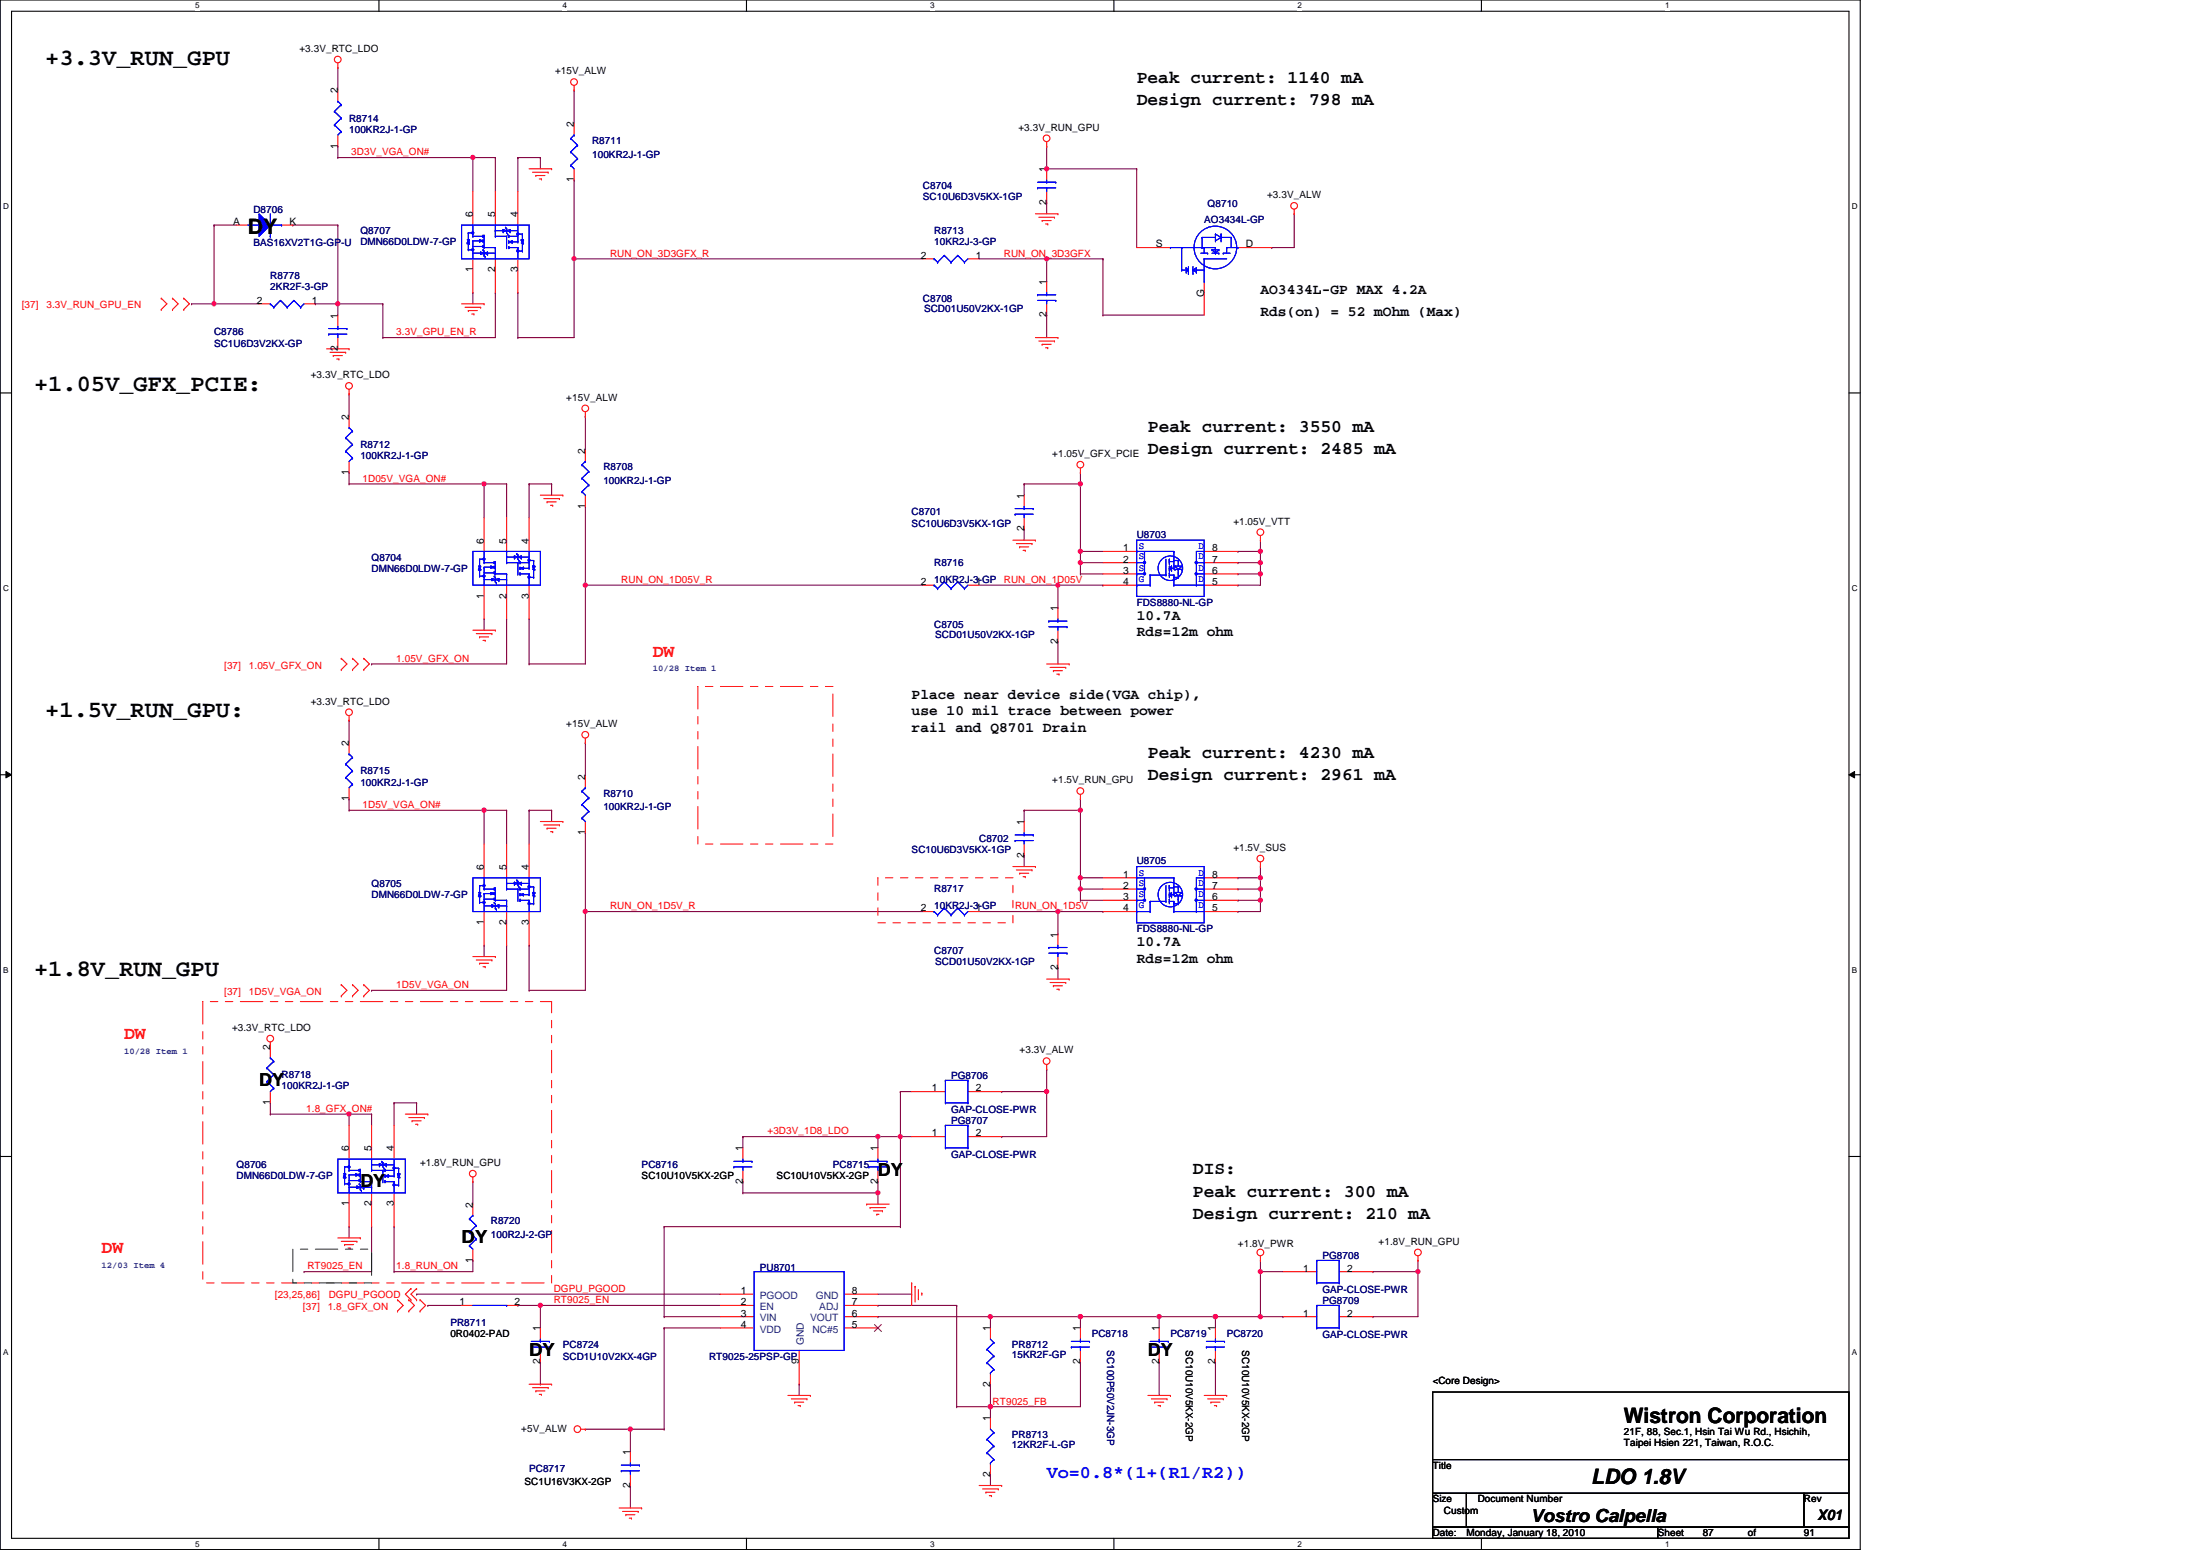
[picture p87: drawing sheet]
<svg xmlns="http://www.w3.org/2000/svg" width="297mm" height="210mm" viewBox="0 0 297 210" stroke-linecap="round" stroke-linejoin="round" font-family="sans-serif">
<defs><g id="words">
<g font-size="3.2">
<text x="6.1" y="8.8">+3.3V_RUN_GPU</text>
<text x="4.6" y="53">+1.05V_GFX_PCIE:</text>
<text x="6.1" y="97.2">+1.5V_RUN_GPU:</text>
<text x="4.6" y="132.2">+1.8V_RUN_GPU</text>
</g>
<g font-size="2.9">
<text x="33.6" y="31.6">DY</text>
<text x="220" y="192.7">Wistron Corporation</text>
<text x="215.5" y="200.9">LDO 1.8V</text>
</g>
<g font-size="2.4">
<text x="154" y="11.2">Peak current: 1140 mA</text>
<text x="154" y="14.2">Design current: 798 mA</text>
<text x="155.5" y="58.4">Peak current: 3550 mA</text>
<text x="155.5" y="61.5">Design current: 2485 mA</text>
<text x="155.5" y="105.7">Design current: 2961 mA</text>
<text x="155.5" y="102.6">Peak current: 4230 mA</text>
<text x="35.1" y="147">DY</text>
<text x="48.8" y="160.8">DY</text>
<text x="118.9" y="159.2">DY</text>
<text x="161.6" y="159">DIS:</text>
<text x="161.6" y="165.1">Design current: 210 mA</text>
<text x="161.6" y="162.1">Peak current: 300 mA</text>
<text x="62.5" y="168.4">DY</text>
<text x="71.7" y="183.6">DY</text>
<text x="155.5" y="183.6">DY</text>
<text x="207.3" y="206.1">Vostro Calpella</text>
</g>
<g font-size="2.4" fill="#f00">
<text x="88.4" y="88.9">DW</text>
<text x="16.8" y="140.7">DW</text>
<text x="13.8" y="169.7">DW</text>
</g>
<text font-size="2.4" fill="#00f" x="141.8" y="200.2">Vo=0.8*(1+(R1/R2))</text>
<g font-size="2">
<text x="170.7" y="39.8">AO3434L-GP MAX 4.2A</text>
<text x="170.7" y="42.8">Rds(on) = 52 mOhm (Max)</text>
<text x="154" y="83.9">10.7A</text>
<text x="154" y="86.2">Rds=12m ohm</text>
<text x="123.5" y="94.6">Place near device side(VGA chip),</text>
<text x="123.5" y="96.9">use 10 mil trace between power</text>
<text x="123.5" y="99.1">rail and Q8701 Drain</text>
<text x="154" y="128.1">10.7A</text>
<text x="154" y="130.4">Rds=12m ohm</text>
<text x="246.2" y="205.9">X01</text>
</g>
<g font-size="1.4">
<text x="40.6" y="7">+3.3V_RTC_LDO</text>
<text x="75.2" y="10.1">+15V_ALW</text>
<text x="45.7" y="12.7" transform="rotate(-90 45.7 12.7)">2</text>
<text x="77.7" y="17.2" transform="rotate(-90 77.7 17.2)">2</text>
<text x="138" y="17.7">+3.3V_RUN_GPU</text>
<text x="45.7" y="20.1" transform="rotate(-90 45.7 20.1)">1</text>
<text x="141.7" y="23.3" transform="rotate(-90 141.7 23.3)">1</text>
<text x="64" y="29.4" transform="rotate(-90 64 29.4)">6</text>
<text x="67.1" y="29.4" transform="rotate(-90 67.1 29.4)">5</text>
<text x="70.1" y="29.4" transform="rotate(-90 70.1 29.4)">4</text>
<text x="77.7" y="24.7" transform="rotate(-90 77.7 24.7)">1</text>
<text x="141.7" y="27.7" transform="rotate(-90 141.7 27.7)">2</text>
<text x="171.6" y="26.8">+3.3V_ALW</text>
<text x="31.6" y="30.5">A</text>
<text x="39.2" y="30.5">K</text>
<text x="124.7" y="35">2</text>
<text x="132.2" y="35">1</text>
<text x="156.6" y="33.5">S</text>
<text x="168.7" y="33.5">D</text>
<text x="34.8" y="41.1">2</text>
<text x="42.2" y="41.1">1</text>
<text x="64" y="36.9" transform="rotate(-90 64 36.9)">1</text>
<text x="67.1" y="36.9" transform="rotate(-90 67.1 36.9)">2</text>
<text x="70.1" y="36.9" transform="rotate(-90 70.1 36.9)">3</text>
<text x="141.7" y="38.6" transform="rotate(-90 141.7 38.6)">1</text>
<text x="163.1" y="40.2" transform="rotate(-90 163.1 40.2)">G</text>
<text x="45.7" y="47.6" transform="rotate(-90 45.7 47.6)">2</text>
<text x="45.7" y="43.1" transform="rotate(-90 45.7 43.1)">1</text>
<text x="141.7" y="43" transform="rotate(-90 141.7 43)">2</text>
<text x="42.1" y="51.2">+3.3V_RTC_LDO</text>
<text x="47.3" y="56.9" transform="rotate(-90 47.3 56.9)">2</text>
<text x="76.7" y="54.3">+15V_ALW</text>
<text x="47.3" y="64.3" transform="rotate(-90 47.3 64.3)">1</text>
<text x="79.3" y="61.4" transform="rotate(-90 79.3 61.4)">2</text>
<text x="142.5" y="61.9">+1.05V_GFX_PCIE</text>
<text x="79.3" y="68.9" transform="rotate(-90 79.3 68.9)">1</text>
<text x="138.7" y="71.9" transform="rotate(-90 138.7 71.9)">2</text>
<text x="138.7" y="67.5" transform="rotate(-90 138.7 67.5)">1</text>
<text x="167.1" y="71">+1.05V_VTT</text>
<text x="65.5" y="73.6" transform="rotate(-90 65.5 73.6)">6</text>
<text x="68.6" y="73.6" transform="rotate(-90 68.6 73.6)">5</text>
<text x="71.6" y="73.6" transform="rotate(-90 71.6 73.6)">4</text>
<text x="152.1" y="74.7">1</text>
<text x="152.1" y="76.2">2</text>
<text x="152.1" y="77.7">3</text>
<text x="164.2" y="77.7">6</text>
<text x="164.2" y="76.2">7</text>
<text x="164.2" y="74.7">8</text>
<text x="65.5" y="81.1" transform="rotate(-90 65.5 81.1)">1</text>
<text x="68.6" y="81.1" transform="rotate(-90 68.6 81.1)">2</text>
<text x="71.6" y="81.1" transform="rotate(-90 71.6 81.1)">3</text>
<text x="124.7" y="79.2">2</text>
<text x="132.2" y="79.2">1</text>
<text x="143.3" y="82.8" transform="rotate(-90 143.3 82.8)">1</text>
<text x="152.1" y="79.2">4</text>
<text x="164.2" y="79.2">5</text>
<text x="143.3" y="87.2" transform="rotate(-90 143.3 87.2)">2</text>
<text x="42.1" y="95.4">+3.3V_RTC_LDO</text>
<text x="47.3" y="101" transform="rotate(-90 47.3 101)">2</text>
<text x="76.7" y="98.5">+15V_ALW</text>
<text x="79.3" y="105.6" transform="rotate(-90 79.3 105.6)">2</text>
<text x="142.5" y="106.1">+1.5V_RUN_GPU</text>
<text x="47.3" y="108.5" transform="rotate(-90 47.3 108.5)">1</text>
<text x="79.3" y="113.1" transform="rotate(-90 79.3 113.1)">1</text>
<text x="138.7" y="111.7" transform="rotate(-90 138.7 111.7)">1</text>
<text x="65.5" y="117.8" transform="rotate(-90 65.5 117.8)">6</text>
<text x="68.6" y="117.8" transform="rotate(-90 68.6 117.8)">5</text>
<text x="71.6" y="117.8" transform="rotate(-90 71.6 117.8)">4</text>
<text x="138.7" y="116.1" transform="rotate(-90 138.7 116.1)">2</text>
<text x="152.1" y="118.9">1</text>
<text x="164.2" y="118.9">8</text>
<text x="167.1" y="115.2">+1.5V_SUS</text>
<text x="65.5" y="125.3" transform="rotate(-90 65.5 125.3)">1</text>
<text x="68.6" y="125.3" transform="rotate(-90 68.6 125.3)">2</text>
<text x="71.6" y="125.3" transform="rotate(-90 71.6 125.3)">3</text>
<text x="124.7" y="123.4">2</text>
<text x="132.2" y="123.4">1</text>
<text x="152.1" y="120.4">2</text>
<text x="152.1" y="121.9">3</text>
<text x="152.1" y="123.4">4</text>
<text x="164.2" y="123.4">5</text>
<text x="164.2" y="121.9">6</text>
<text x="164.2" y="120.4">7</text>
<text x="143.3" y="131.4" transform="rotate(-90 143.3 131.4)">2</text>
<text x="143.3" y="127" transform="rotate(-90 143.3 127)">1</text>
<text x="31.4" y="139.6">+3.3V_RTC_LDO</text>
<text x="36.6" y="142.2" transform="rotate(-90 36.6 142.2)">2</text>
<text x="138.1" y="142.7">+3.3V_ALW</text>
<text x="36.6" y="149.7" transform="rotate(-90 36.6 149.7)">1</text>
<text x="126.2" y="147.8">1</text>
<text x="132.2" y="147.8">2</text>
<text x="47.3" y="155.9" transform="rotate(-90 47.3 155.9)">6</text>
<text x="50.3" y="155.9" transform="rotate(-90 50.3 155.9)">5</text>
<text x="53.4" y="155.9" transform="rotate(-90 53.4 155.9)">4</text>
<text x="100.6" y="155.9" transform="rotate(-90 100.6 155.9)">1</text>
<text x="118.9" y="155.9" transform="rotate(-90 118.9 155.9)">1</text>
<text x="126.2" y="153.9">1</text>
<text x="132.2" y="153.9">2</text>
<text x="56.9" y="157.9">+1.8V_RUN_GPU</text>
<text x="86.9" y="159.7">SC10U10V5KX-2GP</text>
<text x="100.6" y="160.3" transform="rotate(-90 100.6 160.3)">2</text>
<text x="105.2" y="159.7">SC10U10V5KX-2GP</text>
<text x="118.9" y="160.3" transform="rotate(-90 118.9 160.3)">2</text>
<text x="47.3" y="163.4" transform="rotate(-90 47.3 163.4)">1</text>
<text x="50.3" y="163.4" transform="rotate(-90 50.3 163.4)">2</text>
<text x="53.4" y="163.4" transform="rotate(-90 53.4 163.4)">3</text>
<text x="64" y="163.5" transform="rotate(-90 64 163.5)">2</text>
<text x="64" y="171" transform="rotate(-90 64 171)">1</text>
<text x="167.7" y="168.9">+1.8V_PWR</text>
<text x="176.5" y="172.2">1</text>
<text x="182.5" y="172.2">2</text>
<text x="186.7" y="168.6">+1.8V_RUN_GPU</text>
<text x="62.2" y="176.8">1</text>
<text x="69.7" y="176.8">2</text>
<text x="100.3" y="175.2">1</text>
<text x="100.3" y="176.8">2</text>
<text x="100.3" y="178.3">3</text>
<text x="100.3" y="179.8">4</text>
<text x="115.4" y="179.8">5</text>
<text x="115.4" y="178.3">6</text>
<text x="115.4" y="176.8">7</text>
<text x="115.4" y="175.2">8</text>
<text x="176.5" y="178.3">1</text>
<text x="182.5" y="178.3">2</text>
<text x="61" y="181.1">0R0402-PAD</text>
<text x="73.2" y="184.7" transform="rotate(-90 73.2 184.7)">2</text>
<text x="73.2" y="180.3" transform="rotate(-90 73.2 180.3)">1</text>
<text x="108.2" y="184.7" transform="rotate(-90 108.2 184.7)">9</text>
<text x="134.1" y="180.3" transform="rotate(-90 134.1 180.3)">1</text>
<text x="146.3" y="184.7" transform="rotate(-90 146.3 184.7)">2</text>
<text x="146.3" y="180.3" transform="rotate(-90 146.3 180.3)">1</text>
<text x="157" y="184.7" transform="rotate(-90 157 184.7)">2</text>
<text x="157" y="180.3" transform="rotate(-90 157 180.3)">1</text>
<text x="160.6" y="182.9" transform="rotate(90 160.6 182.9)">SC10U10V5KX-2GP</text>
<text x="164.6" y="184.7" transform="rotate(-90 164.6 184.7)">2</text>
<text x="164.6" y="180.3" transform="rotate(-90 164.6 180.3)">1</text>
<text x="168.3" y="182.9" transform="rotate(90 168.3 182.9)">SC10U10V5KX-2GP</text>
<text x="134.1" y="187.8" transform="rotate(-90 134.1 187.8)">2</text>
<text x="194.1" y="187.5">&lt;Core Design&gt;</text>
<text x="70.6" y="193.9">+5V_ALW</text>
<text x="85.4" y="197.1" transform="rotate(-90 85.4 197.1)">1</text>
<text x="134.1" y="192.5" transform="rotate(-90 134.1 192.5)">1</text>
<text x="220" y="194.3">21F, 88, Sec.1, Hsin Tai Wu Rd., Hsichih,</text>
<text x="220" y="195.9">Taipei Hsien 221, Taiwan, R.O.C.</text>
<text x="71.1" y="201.2">SC1U16V3KX-2GP</text>
<text x="85.4" y="201.5" transform="rotate(-90 85.4 201.5)">2</text>
<text x="134.1" y="200" transform="rotate(-90 134.1 200)">2</text>
<text x="194.1" y="198.9">Title</text>
<text x="194.1" y="203.5">Size</text>
<text x="200.1" y="203.5">Document Number</text>
<text x="244.3" y="203.5">Rev</text>
<text x="194.1" y="208">Date:</text>
<text x="195.6" y="205">Custom</text>
<text x="198.6" y="208">Monday, January 18, 2010</text>
<text x="224.5" y="208">Sheet</text>
<text x="230.6" y="208">87</text>
<text x="236.7" y="208">of</text>
<text x="244.3" y="208">91</text>
</g>
<g font-size="1.4" fill="#000080">
<text x="47.3" y="16.5">R8714</text>
<text x="47.3" y="18">100KR2J-1-GP</text>
<text x="80.2" y="19.5">R8711</text>
<text x="80.2" y="21.3">100KR2J-1-GP</text>
<text x="34.3" y="28.8">D8706</text>
<text x="125" y="25.6">C8704</text>
<text x="125" y="27.1">SC10U6D3V5KX-1GP</text>
<text x="163.6" y="28">Q8710</text>
<text x="34.3" y="33.4">BAS16XV2T1G-GP-U</text>
<text x="48.8" y="31.7">Q8707</text>
<text x="48.8" y="33.2">DMN66D0LDW-7-GP</text>
<text x="126.5" y="31.7">R8713</text>
<text x="126.5" y="33.2">10KR2J-3-GP</text>
<text x="163.1" y="30.2">AO3434L-GP</text>
<text x="36.6" y="37.8">R8778</text>
<text x="36.6" y="39.3">2KR2F-3-GP</text>
<text x="125" y="40.9">C8708</text>
<text x="29" y="45.4">C8786</text>
<text x="29" y="46.9">SC1U6D3V2KX-GP</text>
<text x="125.2" y="42.2">SCD01U50V2KX-1GP</text>
<text x="48.8" y="60.7">R8712</text>
<text x="48.8" y="62.2">100KR2J-1-GP</text>
<text x="81.7" y="63.7">R8708</text>
<text x="81.7" y="65.5">100KR2J-1-GP</text>
<text x="123.5" y="69.8">C8701</text>
<text x="123.5" y="71.3">SC10U6D3V5KX-1GP</text>
<text x="50.3" y="75.9">Q8704</text>
<text x="50.3" y="77.4">DMN66D0LDW-7-GP</text>
<text x="126.5" y="76.7">R8716</text>
<text x="154" y="72.9">U8703</text>
<text x="126.5" y="79">10KR2J-3-GP</text>
<text x="154" y="82">FDS8880-NL-GP</text>
<text x="126.5" y="85">C8705</text>
<text x="126.7" y="86.4">SCD01U50V2KX-1GP</text>
<text x="48.8" y="104.9">R8715</text>
<text x="48.8" y="106.4">100KR2J-1-GP</text>
<text x="81.7" y="107.9">R8710</text>
<text x="81.7" y="109.7">100KR2J-1-GP</text>
<text x="123.5" y="115.5">SC10U6D3V5KX-1GP</text>
<text x="132.6" y="114">C8702</text>
<text x="154" y="117.1">U8705</text>
<text x="50.3" y="120.1">Q8705</text>
<text x="50.3" y="121.6">DMN66D0LDW-7-GP</text>
<text x="126.5" y="120.9">R8717</text>
<text x="126.5" y="123.1">10KR2J-3-GP</text>
<text x="126.5" y="129.2">C8707</text>
<text x="126.7" y="130.6">SCD01U50V2KX-1GP</text>
<text x="154" y="126.2">FDS8880-NL-GP</text>
<text x="38.1" y="146">R8718</text>
<text x="38.1" y="147.5">100KR2J-1-GP</text>
<text x="128.8" y="146.2">PG8706</text>
<text x="128.8" y="150.7">GAP-CLOSE-PWR</text>
<text x="128.8" y="152.3">PG8707</text>
<text x="32" y="158.2">Q8706</text>
<text x="32" y="159.7">DMN66D0LDW-7-GP</text>
<text x="86.9" y="158.2">PC8716</text>
<text x="112.8" y="158.2">PC8715</text>
<text x="128.8" y="156.8">GAP-CLOSE-PWR</text>
<text x="66.5" y="165.8">R8720</text>
<text x="66.5" y="167.6">100R2J-2-GP</text>
<text x="102.9" y="172.1">PU8701</text>
<text x="179.1" y="170.5">PG8708</text>
<text x="61" y="179.5">PR8711</text>
<text x="179.1" y="176.6">PG8709</text>
<text x="179.1" y="175.1">GAP-CLOSE-PWR</text>
<text x="76.2" y="182.6">PC8724</text>
<text x="76.2" y="184.1">SCD1U10V2KX-4GP</text>
<text x="96.1" y="184.1">RT9025-25PSP-GP</text>
<text x="137.1" y="182.6">PR8712</text>
<text x="137.1" y="184">15KR2F-GP</text>
<text x="147.9" y="181.1">PC8718</text>
<text x="150" y="182.9" transform="rotate(90 150 182.9)">SC100P50V2JN-3GP</text>
<text x="158.5" y="181.1">PC8719</text>
<text x="166.2" y="181.1">PC8720</text>
<text x="179.1" y="181.2">GAP-CLOSE-PWR</text>
<text x="137.1" y="194.8">PR8713</text>
<text x="137.1" y="196.2">12KR2F-L-GP</text>
<text x="71.7" y="199.3">PC8717</text>
</g>
<g font-size="1.4" fill="#f00">
<text x="47.6" y="21">3D3V_VGA_ON#</text>
<text x="82.6" y="34.8">RUN_ON_3D3GFX_R</text>
<text x="136" y="34.8">RUN_ON_3D3GFX</text>
<text x="2.9" y="41.8">[37]</text>
<text x="6.3" y="41.8">3.3V_RUN_GPU_EN</text>
<text x="53.7" y="45.4">3.3V_GPU_EN_R</text>
<text x="49.1" y="65.2">1D05V_VGA_ON#</text>
<text x="84.2" y="79">RUN_ON_1D05V_R</text>
<text x="136" y="79">RUN_ON_1D05V</text>
<text x="53.7" y="89.6">1.05V_GFX_ON</text>
<text x="30.4" y="90.5">[37]</text>
<text x="33.7" y="90.5">1.05V_GFX_ON</text>
<text x="49.1" y="109.4">1D5V_VGA_ON#</text>
<text x="82.6" y="123.1">RUN_ON_1D5V_R</text>
<text x="137.5" y="123.1">RUN_ON_1D5V</text>
<text x="30.4" y="134.7">[37]</text>
<text x="33.7" y="134.7">1D5V_VGA_ON</text>
<text x="53.7" y="133.8">1D5V_VGA_ON</text>
<text x="41.5" y="150.6">1.8_GFX_ON#</text>
<text x="104" y="153.6">+3D3V_1D8_LDO</text>
<text x="41.6" y="171.9">RT9025_EN</text>
<text x="53.7" y="171.9">1.8_RUN_ON</text>
<text x="37.2" y="175.7">[23,25,86]</text>
<text x="41" y="177.4">[37]</text>
<text x="44.4" y="177.4">1.8_GFX_ON</text>
<text x="44.5" y="175.7">DGPU_PGOOD</text>
<text x="75" y="176.5">RT9025_EN</text>
<text x="75" y="175">DGPU_PGOOD</text>
<text x="134.4" y="190.2">RT9025_FB</text>
</g>
<g font-size="1.4" fill="#00f">
<text x="154.3" y="74.4">S</text>
<text x="154.3" y="75.8">S</text>
<text x="154.3" y="77.3">S</text>
<text x="162.3" y="77.3">D</text>
<text x="162.3" y="75.8">D</text>
<text x="162.3" y="74.4">D</text>
<text x="154.3" y="78.8">G</text>
<text x="162.3" y="78.8">D</text>
<text x="154.3" y="118.6">S</text>
<text x="154.3" y="120">S</text>
<text x="162.3" y="120">D</text>
<text x="162.3" y="118.6">D</text>
<text x="154.3" y="121.5">S</text>
<text x="154.3" y="123">G</text>
<text x="162.3" y="123">D</text>
<text x="162.3" y="121.5">D</text>
</g>
<g font-size="1.4" fill="#004080">
<text x="102.9" y="175.9">PGOOD</text>
<text x="102.9" y="177.4">EN</text>
<text x="102.9" y="178.9">VIN</text>
<text x="109.7" y="178.9">VOUT</text>
<text x="110.5" y="175.9">GND</text>
<text x="111" y="177.4">ADJ</text>
<text x="102.9" y="180.5">VDD</text>
<text x="108.9" y="182.1" transform="rotate(-90 108.9 182.1)">GND</text>
<text x="110.1" y="180.5">NC#5</text>
</g>
<g font-size="1.2" fill="#400080">
<text x="88.4" y="90.9">10/28 Item 1</text>
<text x="16.8" y="142.7">10/28 Item 1</text>
<text x="13.8" y="171.7">12/03 Item 4</text>
</g>
<g font-size="1.1">
<text x="26.4" y="1.1">5</text>
<text x="76.2" y="1.1">4</text>
<text x="126" y="1.1">3</text>
<text x="175.7" y="1.1">2</text>
<text x="225.5" y="1.1">1</text>
<text x=".4" y="28.4">D</text>
<text x="250.8" y="28.4">D</text>
<text x=".4" y="80.1">C</text>
<text x="250.8" y="80.1">C</text>
<text x=".4" y="131.8">B</text>
<text x="250.8" y="131.8">B</text>
<text x=".4" y="183.5">A</text>
<text x="250.8" y="183.5">A</text>
<text x="26.4" y="209.5">5</text>
<text x="76.2" y="209.5">4</text>
<text x="126" y="209.5">3</text>
<text x="175.7" y="209.5">2</text>
<text x="225.5" y="209.5">1</text>
</g>
</g></defs>
<path d="M0 0h252v209.8h-252zM1.6 1.5h248.8v206.8h-248.8z" fill="none" stroke="#000" stroke-width=".15"/>
<g fill="#fff">
<path d="M26.4 .1h.6v1.3h-.6z"/>
<path d="M26.4 208.5h.6v1.2h-.6z"/>
</g>
<path d="M51.3 0v1.5M51.3 208.3v1.5" fill="none" stroke="#000" stroke-width=".15"/>
<g fill="#fff">
<path d="M76.2 .1h.6v1.3h-.6z"/>
<path d="M76.2 208.5h.6v1.2h-.6z"/>
</g>
<path d="M101.1 0v1.5M101.1 208.3v1.5" fill="none" stroke="#000" stroke-width=".15"/>
<g fill="#fff">
<path d="M126 .1h.6v1.3h-.6z"/>
<path d="M126 208.5h.6v1.2h-.6z"/>
</g>
<path d="M150.9 0v1.5M150.9 208.3v1.5" fill="none" stroke="#000" stroke-width=".15"/>
<g fill="#fff">
<path d="M175.7 .1h.6v1.3h-.6z"/>
<path d="M175.7 208.5h.6v1.2h-.6z"/>
</g>
<path d="M200.7 0v1.5M200.7 208.3v1.5" fill="none" stroke="#000" stroke-width=".15"/>
<g fill="#fff">
<path d="M225.5 .1h.6v1.3h-.6z"/>
<path d="M225.5 208.5h.6v1.2h-.6z"/>
<path d="M.4 27.4h.8v1.2h-.8z"/>
<path d="M250.8 27.4h.8v1.2h-.8z"/>
<path d="M.4 79.1h.8v1.2h-.8z"/>
<path d="M250.8 79.1h.8v1.2h-.8z"/>
</g>
<path d="M0 53.2h1.6M250.4 53.2h1.6" fill="none" stroke="#000" stroke-width=".15"/>
<g fill="#fff">
<path d="M.4 130.8h.7v1.2h-.7z"/>
<path d="M250.8 130.8h.7v1.2h-.7z"/>
</g>
<path d="M0 104.9h1.6M250.4 104.9h1.6" fill="none" stroke="#000" stroke-width=".15"/>
<path d="M.8 104.5l.8 .4-.8 .4zM250.4 104.9l.8-.4v.8z" fill="#000"/>
<path d="M.8 104.5l.8 .4-.8 .4zM250.4 104.9l.8-.4v.8z" fill="none" stroke="#000" stroke-width=".14"/>
<g fill="#fff">
<path d="M.4 182.5h.8v1.2h-.8z"/>
<path d="M250.8 182.5h.8v1.2h-.8z"/>
</g>
<path d="M0 156.6h1.6M250.4 156.6h1.6" fill="none" stroke="#000" stroke-width=".15"/>
<path d="M47.3 53.3h.1M47.3 53.3v3.1M47.3 64h.1M47.3 65.5h.1M47.3 64v1.5M47.3 65.5h18.3M138.7 71.6h.1M138.7 71.6v1.6" fill="none" stroke="#800040" stroke-width=".15"/>
<circle cx="65.6" cy="65.5" r=".29" fill="#f0f"/>
<circle cx="65.6" cy="65.5" r=".29" fill="none" stroke="#f0f" stroke-width=".15"/>
<g fill="none" stroke="#800040" stroke-width=".15">
<path d="M79.3 56.4h.1M79.3 56.4v4.6M65.6 65.5h.1M65.6 65.5h3M65.6 65.5v4.6M68.6 65.5h.1M68.6 65.5v4.6M71.7 65.5h.1M71.7 65.5h3M71.7 65.5v4.6M74.7 65.5h.1M74.7 65.5v1.6"/>
<path d="M79.3 79.2h.1M79.3 79.2v10.7h-7.6M50.3 89.9h.1M65.6 83.8h.1M65.6 83.8v1.5M68.6 83.8h.1M68.6 83.8v6.1h-18.3M71.7 83.8h.1M71.7 89.9h.1M71.7 83.8v6.1"/>
</g>
<circle cx="79.3" cy="79.2" r=".29" fill="#f0f"/>
<circle cx="79.3" cy="79.2" r=".29" fill="none" stroke="#f0f" stroke-width=".15"/>
<path d="M79.3 68.6h.1M79.3 68.6v10.6M138.7 65.5h.1M138.7 65.5v1.6M138.7 65.5h7.6M146.3 65.5h.1M146.3 65.5v9.2" fill="none" stroke="#800040" stroke-width=".15"/>
<circle cx="146.3" cy="65.5" r=".29" fill="#f0f"/>
<circle cx="146.3" cy="65.5" r=".29" fill="none" stroke="#f0f" stroke-width=".15"/>
<path d="M146.3 74.7h.1M146.3 74.7h3.1M146.3 74.7v1.5" fill="none" stroke="#800040" stroke-width=".15"/>
<circle cx="146.3" cy="74.7" r=".29" fill="#f0f"/>
<circle cx="146.3" cy="74.7" r=".29" fill="none" stroke="#f0f" stroke-width=".15"/>
<path d="M146.3 76.2h.1M146.3 77.7h.1M146.3 76.2h3.1M146.3 77.7h3.1M146.3 76.2v1.5" fill="none" stroke="#800040" stroke-width=".15"/>
<circle cx="146.3" cy="76.2" r=".29" fill="#f0f"/>
<circle cx="146.3" cy="76.2" r=".29" fill="none" stroke="#f0f" stroke-width=".15"/>
<path d="M170.7 73.2h.1M170.7 74.7h.1M170.7 73.2v3" fill="none" stroke="#800040" stroke-width=".15"/>
<circle cx="170.7" cy="74.7" r=".29" fill="#f0f"/>
<circle cx="170.7" cy="74.7" r=".29" fill="none" stroke="#f0f" stroke-width=".15"/>
<path d="M167.7 79.2h.1M167.7 79.2h3M170.7 76.2h.1M170.7 76.2v1.5" fill="none" stroke="#800040" stroke-width=".15"/>
<circle cx="170.7" cy="76.2" r=".29" fill="#f0f"/>
<circle cx="170.7" cy="76.2" r=".29" fill="none" stroke="#f0f" stroke-width=".15"/>
<path d="M167.7 76.2h.1M167.7 76.2h3M170.7 77.7h.1M170.7 77.7v1.5" fill="none" stroke="#800040" stroke-width=".15"/>
<circle cx="170.7" cy="77.7" r=".29" fill="#f0f"/>
<circle cx="170.7" cy="77.7" r=".29" fill="none" stroke="#f0f" stroke-width=".15"/>
<g fill="none" stroke="#800040" stroke-width=".15">
<path d="M79.3 79.2h.1M79.3 79.2h45.7M146.3 64h.1M146.3 64v1.5M167.7 77.7h.1M167.7 74.7h.1M167.7 77.7h3M167.7 74.7h3M47.3 97.5h.1M47.3 97.5v3.1M143.3 86.9h.1M143.3 86.9v3"/>
<path d="M47.3 108.2h.1M47.3 109.7h.1M47.3 108.2v1.5M47.3 109.7h18.3M138.7 115.8h.1M138.7 115.8v1.5"/>
</g>
<circle cx="65.6" cy="109.7" r=".29" fill="#f0f"/>
<circle cx="65.6" cy="109.7" r=".29" fill="none" stroke="#f0f" stroke-width=".15"/>
<g fill="none" stroke="#800040" stroke-width=".15">
<path d="M65.6 109.7h.1M65.6 109.7h3M65.6 109.7v4.6M68.6 109.7h.1M68.6 109.7v4.6M71.7 109.7h.1M71.7 109.7h3M71.7 109.7v4.6M74.7 109.7h.1M74.7 109.7v1.6M79.3 100.6h.1M79.3 100.6v4.6"/>
<path d="M50.3 134.1h.1M65.6 128h.1M65.6 128v1.5M68.6 128h.1M68.6 128v6.1h-18.3M71.7 128h.1M71.7 134.1h.1M71.7 128v6.1M79.3 123.4h.1M79.3 123.4v10.7h-7.6"/>
</g>
<circle cx="79.3" cy="123.4" r=".29" fill="#f0f"/>
<circle cx="79.3" cy="123.4" r=".29" fill="none" stroke="#f0f" stroke-width=".15"/>
<path d="M79.3 112.8h.1M79.3 112.8v10.6M138.7 109.7h.1M138.7 109.7v1.6M138.7 109.7h7.6M146.3 109.7h.1M146.3 109.7v9.2" fill="none" stroke="#800040" stroke-width=".15"/>
<circle cx="146.3" cy="109.7" r=".29" fill="#f0f"/>
<circle cx="146.3" cy="109.7" r=".29" fill="none" stroke="#f0f" stroke-width=".15"/>
<path d="M146.3 118.9h.1M146.3 118.9h3.1M146.3 118.9v1.5" fill="none" stroke="#800040" stroke-width=".15"/>
<circle cx="146.3" cy="118.9" r=".29" fill="#f0f"/>
<circle cx="146.3" cy="118.9" r=".29" fill="none" stroke="#f0f" stroke-width=".15"/>
<path d="M146.3 120.4h.1M146.3 121.9h.1M146.3 120.4h3.1M146.3 121.9h3.1M146.3 120.4v1.5" fill="none" stroke="#800040" stroke-width=".15"/>
<circle cx="146.3" cy="120.4" r=".29" fill="#f0f"/>
<circle cx="146.3" cy="120.4" r=".29" fill="none" stroke="#f0f" stroke-width=".15"/>
<path d="M170.7 117.3h.1M170.7 118.9h.1M170.7 117.3v3.1" fill="none" stroke="#800040" stroke-width=".15"/>
<circle cx="170.7" cy="118.9" r=".29" fill="#f0f"/>
<circle cx="170.7" cy="118.9" r=".29" fill="none" stroke="#f0f" stroke-width=".15"/>
<path d="M167.7 123.4h.1M167.7 123.4h3M170.7 120.4h.1M170.7 120.4v1.5" fill="none" stroke="#800040" stroke-width=".15"/>
<circle cx="170.7" cy="120.4" r=".29" fill="#f0f"/>
<circle cx="170.7" cy="120.4" r=".29" fill="none" stroke="#f0f" stroke-width=".15"/>
<path d="M167.7 120.4h.1M167.7 120.4h3M170.7 121.9h.1M170.7 121.9v1.5" fill="none" stroke="#800040" stroke-width=".15"/>
<circle cx="170.7" cy="121.9" r=".29" fill="#f0f"/>
<circle cx="170.7" cy="121.9" r=".29" fill="none" stroke="#f0f" stroke-width=".15"/>
<g fill="none" stroke="#800040" stroke-width=".15">
<path d="M45.8 21.3h.1M45.8 21.3h18.2M70.1 21.3h.1M70.1 21.3h3.1M146.3 108.2h.1M146.3 108.2v1.5M167.7 118.9h.1M167.7 118.9h3M79.3 123.4h.1M79.3 123.4h45.7M143.3 131.1h.1M143.3 131.1v1.5"/>
<path d="M167.7 121.9h.1M167.7 121.9h3"/>
</g>
<circle cx="64" cy="21.3" r=".29" fill="#f0f"/>
<circle cx="64" cy="21.3" r=".29" fill="none" stroke="#f0f" stroke-width=".15"/>
<g fill="none" stroke="#800040" stroke-width=".15">
<path d="M45.8 9.1h.1M45.8 19.8h.1M45.8 9.1v3.1M45.8 19.8v1.5M77.8 12.2h.1M77.8 12.2v4.6M64 21.3h.1M64 39.6h.1M64 21.3v4.6M64 39.6v1.5M64 21.3h3.1M67.1 39.6h.1"/>
<path d="M67.1 21.3h.1M67.1 21.3v4.6M67.1 39.6v6.1M70.1 21.3h.1M70.1 39.6h.1M70.1 21.3v4.6M70.1 39.6v6.1M73.2 21.3h.1M73.2 21.3v1.6M77.8 24.4h.1M77.8 35.1h.1M77.8 24.4v21.3h-7.7"/>
<path d="M70.1 45.7h.1"/>
</g>
<circle cx="77.8" cy="35" r=".29" fill="#f0f"/>
<circle cx="77.8" cy="35" r=".29" fill="none" stroke="#f0f" stroke-width=".15"/>
<path d="M77.8 35.1h.1M77.8 35.1h47.2M175.3 29h.1M175.3 29v4.5M42.7 41.1h.1M42.7 41.1h3.1M45.8 41.1h.1M45.8 41.1v1.6M141.8 42.7h.1M141.8 42.7v3" fill="none" stroke="#800040" stroke-width=".15"/>
<circle cx="45.7" cy="41.1" r=".29" fill="#f0f"/>
<circle cx="45.7" cy="41.1" r=".29" fill="none" stroke="#f0f" stroke-width=".15"/>
<path d="M29 30.5h.1M29 30.5v10.6M29 41.1h.1M29 41.1h6.1" fill="none" stroke="#800040" stroke-width=".15"/>
<circle cx="29" cy="41.1" r=".29" fill="#f0f"/>
<circle cx="29" cy="41.1" r=".29" fill="none" stroke="#f0f" stroke-width=".15"/>
<g fill="none" stroke="#800040" stroke-width=".15">
<path d="M141.8 19.8h.1M141.8 19.8v3.1M29 30.5h.1M29 30.5h3M39.7 30.5h.1M39.7 30.5h6.1M45.8 30.5h.1M45.8 30.5v10.6M141.8 27.4h.1M141.8 27.4v1.6M25.9 41.1h.1M25.9 41.1h3.1"/>
<path d="M45.8 41.1h.1M45.8 41.1h6.1M51.9 45.7h.1M51.9 41.1h.1M51.9 45.7h15.2M51.9 41.1v4.6"/>
</g>
<circle cx="141.8" cy="22.8" r=".29" fill="#f0f"/>
<circle cx="141.8" cy="22.8" r=".29" fill="none" stroke="#f0f" stroke-width=".15"/>
<g fill="none" stroke="#800040" stroke-width=".15">
<path d="M141.8 22.9h.1M141.8 22.9h12.2M149.4 35.1h.1M149.4 35.1v7.6M154 22.9h.1M154 22.9v10.6M149.4 42.7h.1M149.4 42.7h13.7M118.9 153.9h.1M118.9 153.9h3.1M122 147.8h.1M122 147.8h1.5"/>
<path d="M118.9 175.3h4.6M123.5 175.3h.1"/>
</g>
<circle cx="118.9" cy="153.9" r=".29" fill="#f0f"/>
<circle cx="118.9" cy="153.9" r=".29" fill="none" stroke="#f0f" stroke-width=".15"/>
<path d="M122 147.8h.1M122 147.8v6.1M141.8 144.8h.1M141.8 144.8v3M134.2 178.3h.1M134.2 178.3h12.1" fill="none" stroke="#800040" stroke-width=".15"/>
<circle cx="146.3" cy="178.3" r=".29" fill="#f0f"/>
<circle cx="146.3" cy="178.3" r=".29" fill="none" stroke="#f0f" stroke-width=".15"/>
<circle cx="134.1" cy="178.3" r=".29" fill="#f0f"/>
<circle cx="134.1" cy="178.3" r=".29" fill="none" stroke="#f0f" stroke-width=".15"/>
<path d="M58 176.8h.1M58 176.8h4.5M118.9 176.8h.1M118.9 176.8h10.7M146.3 178.3h.1M146.3 178.3h10.7M85.4 193.5h4.6M90 193.5h.1M85.4 201.2h.1M85.4 201.2v3" fill="none" stroke="#800040" stroke-width=".15"/>
<circle cx="146.3" cy="178.3" r=".29" fill="#f0f"/>
<circle cx="146.3" cy="178.3" r=".29" fill="none" stroke="#f0f" stroke-width=".15"/>
<path d="M129.6 190.5h.1M129.6 190.5h4.6" fill="none" stroke="#800040" stroke-width=".15"/>
<circle cx="134.1" cy="190.5" r=".29" fill="#f0f"/>
<circle cx="134.1" cy="190.5" r=".29" fill="none" stroke="#f0f" stroke-width=".15"/>
<path d="M192.1 172.2h.1M192.1 172.2v6.1M134.2 199.6h.1M134.2 187.5h.1M134.2 187.5v3M134.2 199.6v1.6" fill="none" stroke="#800040" stroke-width=".15"/>
<circle cx="192.1" cy="172.2" r=".29" fill="#f0f"/>
<circle cx="192.1" cy="172.2" r=".29" fill="none" stroke="#f0f" stroke-width=".15"/>
<g fill="none" stroke="#800040" stroke-width=".15">
<path d="M129.6 176.8h.1M129.6 176.8v13.7M134.2 178.3h.1M134.2 178.3v1.5M146.3 178.3h.1M146.3 178.3v1.5M170.7 172.2h.1M170.7 172.2h3.1M186 172.2h.1M186 172.2h6.1M108.2 187.5h.1M108.2 187.5v1.5"/>
<path d="M134.2 190.5h.1M146.3 184.4h.1M146.3 184.4v6.1h-12.1"/>
</g>
<circle cx="134.1" cy="190.5" r=".29" fill="#f0f"/>
<circle cx="134.1" cy="190.5" r=".29" fill="none" stroke="#f0f" stroke-width=".15"/>
<path d="M157 178.3h.1M157 178.3h7.6M157 178.3v1.5M164.6 178.3h.1M186 178.3h.1M186 178.3h6.1M134.2 190.5h.1M134.2 190.5v1.5" fill="none" stroke="#800040" stroke-width=".15"/>
<circle cx="157" cy="178.3" r=".29" fill="#f0f"/>
<circle cx="157" cy="178.3" r=".29" fill="none" stroke="#f0f" stroke-width=".15"/>
<circle cx="164.6" cy="178.3" r=".29" fill="#f0f"/>
<circle cx="164.6" cy="178.3" r=".29" fill="none" stroke="#f0f" stroke-width=".15"/>
<path d="M164.6 178.3h.1M164.6 178.3v1.5M170.7 172.2h.1M170.7 172.2v6.1" fill="none" stroke="#800040" stroke-width=".15"/>
<circle cx="170.7" cy="178.3" r=".29" fill="#f0f"/>
<circle cx="170.7" cy="178.3" r=".29" fill="none" stroke="#f0f" stroke-width=".15"/>
<circle cx="170.7" cy="172.2" r=".29" fill="#f0f"/>
<circle cx="170.7" cy="172.2" r=".29" fill="none" stroke="#f0f" stroke-width=".15"/>
<g fill="none" stroke="#800040" stroke-width=".15">
<path d="M100.6 153.9h.1M100.6 153.9h18.3M100.6 153.9v1.5M118.9 153.9h.1M118.9 153.9v1.5M90 179.8h.1M90 179.8v13.7M100.6 161.5h.1M100.6 161.5h18.3M118.9 160h.1M118.9 161.5h.1M118.9 160v3.1"/>
<path d="M157 184.4h.1M157 184.4v4.6M164.6 184.4h.1M164.6 184.4v4.6"/>
</g>
<circle cx="118.9" cy="161.5" r=".29" fill="#f0f"/>
<circle cx="118.9" cy="161.5" r=".29" fill="none" stroke="#f0f" stroke-width=".15"/>
<path d="M122 153.9h.1M122 153.9h1.5M100.6 160h.1M100.6 160v1.5" fill="none" stroke="#800040" stroke-width=".15"/>
<circle cx="121.9" cy="153.9" r=".29" fill="#f0f"/>
<circle cx="121.9" cy="153.9" r=".29" fill="none" stroke="#f0f" stroke-width=".15"/>
<path d="M170.7 170.7h.1M170.7 170.7v1.5M192.1 170.7h.1M192.1 170.7v1.5M85.4 193.5h.1M85.4 193.5v3.1" fill="none" stroke="#800040" stroke-width=".15"/>
<circle cx="85.4" cy="193.5" r=".29" fill="#f0f"/>
<circle cx="85.4" cy="193.5" r=".29" fill="none" stroke="#f0f" stroke-width=".15"/>
<path d="M73.2 176.8h.1M73.2 176.8h24.4M90 178.3h.1M90 166.1h.1M90 178.3h7.6M90 166.1v12.2M79.3 193.5h.1M79.3 193.5h6.1" fill="none" stroke="#800040" stroke-width=".15"/>
<circle cx="73.2" cy="176.8" r=".29" fill="#f0f"/>
<circle cx="73.2" cy="176.8" r=".29" fill="none" stroke="#f0f" stroke-width=".15"/>
<path d="M135.7 153.9h.1M141.8 147.8h.1M141.8 147.8v6.1h-6.1" fill="none" stroke="#800040" stroke-width=".15"/>
<circle cx="141.8" cy="147.8" r=".29" fill="#f0f"/>
<circle cx="141.8" cy="147.8" r=".29" fill="none" stroke="#f0f" stroke-width=".15"/>
<path d="M135.7 147.8h.1M135.7 147.8h6.1M164.6 178.3h.1M164.6 178.3h6.1" fill="none" stroke="#800040" stroke-width=".15"/>
<circle cx="164.6" cy="178.3" r=".29" fill="#f0f"/>
<circle cx="164.6" cy="178.3" r=".29" fill="none" stroke="#f0f" stroke-width=".15"/>
<g fill="none" stroke="#800040" stroke-width=".15">
<path d="M132.6 35.1h9.2M141.8 38.1h.1M141.8 35.1h.1M141.8 35.1v3M122 153.9h.1M122 153.9v12.2M56.4 175.3h.1M56.4 175.3h41.2M70.1 176.8h.1M70.1 176.8h3.1v3M73.2 179.8h.1M90 179.8h.1"/>
<path d="M90 166.1h32M90 179.8h7.6M118.9 178.3h.1M118.9 178.3h15.3M122 166.1h.1M170.7 178.3h3.1M173.8 178.3h.1M73.2 187.5h.1M73.2 184.4v3.1"/>
</g>
<circle cx="141.8" cy="35" r=".29" fill="#f0f"/>
<circle cx="141.8" cy="35" r=".29" fill="none" stroke="#f0f" stroke-width=".15"/>
<path d="M143.3 79.2v3.1M143.3 82.3h.1" fill="none" stroke="#800040" stroke-width=".15"/>
<circle cx="143.3" cy="79.2" r=".29" fill="#f0f"/>
<circle cx="143.3" cy="79.2" r=".29" fill="none" stroke="#f0f" stroke-width=".15"/>
<path d="M132.6 79.2h10.7M143.3 79.2h.1M132.6 123.4h10.7M143.3 126.5h.1M143.3 123.4h.1M143.3 123.4v3.1" fill="none" stroke="#800040" stroke-width=".15"/>
<circle cx="143.3" cy="123.4" r=".29" fill="#f0f"/>
<circle cx="143.3" cy="123.4" r=".29" fill="none" stroke="#f0f" stroke-width=".15"/>
<path d="M141.8 35.1h7.6M149.4 35.1h.1M172.3 33.5h.1M172.3 33.5h3M143.3 79.2h6.1M149.4 79.2h.1M143.3 123.4h6.1M149.4 123.4h.1M36.6 149.4h.1M36.6 150.9h.1M36.6 149.4v1.5M36.6 150.9h10.7" fill="none" stroke="#800040" stroke-width=".15"/>
<circle cx="47.3" cy="150.9" r=".29" fill="#f0f"/>
<circle cx="47.3" cy="150.9" r=".29" fill="none" stroke="#f0f" stroke-width=".15"/>
<g fill="none" stroke="#800040" stroke-width=".15">
<path d="M47.3 150.9h.1M47.3 150.9v1.5M47.3 150.9h3M50.3 150.9h.1M50.3 150.9v1.5M53.4 149.4h.1M53.4 149.4h3M53.4 149.4v3M56.4 149.4h.1M56.4 149.4v1.5M41.2 172.2h.1M47.3 166.1h.1"/>
<path d="M47.3 166.1v1.5M50.3 166.1h.1M50.3 166.1v6.1h-9.1M53.4 166.1h.1M53.4 172.2h.1M53.4 166.1v6.1M64 160h.1M64 170.7h.1M64 160v3.1M64 170.7v1.5h-10.6"/>
</g>
<g fill="none" stroke="#f00" stroke-width=".15">
<path d="M45.8 9.1h.1M45.8 8.5v.6M45.8 12.2v1.5M45.8 18.3v1.5M77.8 12.2h.1M77.8 11.6v.6M141.8 19.8h.1M141.8 19.2v.6M64 25.9v4.6M64 35.1v4.5M67.1 25.9v4.6M67.1 35.1v4.5"/>
<path d="M70.1 25.9v4.6M70.1 35.1v4.5M71.7 22.9h3M72.1 23.3h2.1M72.6 23.8h.1M72.6 23.8h1.2M73 24.2h.3M73.3 24.2h.1M74.2 23.3h.1M74.7 22.9h.1M140.2 29h3.1M140.7 29.4h2.1"/>
<path d="M141.2 29.9h.1M141.2 29.9h1.2M141.6 30.3h.3M141.8 22.9v1.5M141.8 25.9v1.5M141.8 38.1v1.5M141.9 30.3h.1M142.8 29.4h.1M143.3 29h.1M175.3 29h.1M175.3 28.3v.7M21.8 41.9h.1"/>
<path d="M21.8 40.4h.1M21.8 40.4l.8 .7-.8 .8M23.4 40.4h.1M23.4 41.9h.1M23.4 40.4l.7 .7-.7 .8M24.9 41.9h.1M24.9 40.4h.1M24.9 40.4l.8 .7-.8 .8M44.2 47.2h3.1M44.7 47.7h2.1M45.1 48.2h.1M45.1 48.2h1.3"/>
<path d="M45.6 48.6h.3M45.8 42.7v1.5M45.8 45.7v1.5M45.9 48.6h.1M46.8 47.7h.1M47.3 53.3h.1M47.3 47.2h.1M47.3 52.7v.6M62.5 41.1h3.1M63 41.6h2.1M63.4 42.1h.1M63.4 42.1h1.3"/>
<path d="M63.9 42.5h.3M64.2 42.5h.1M65.1 41.6h.1M65.6 41.1h.1M79.3 56.4h.1M79.3 55.8v.6M140.2 45.7h3.1M140.7 46.2h2.1M141.2 46.6h.1M141.2 46.6h1.2M141.6 47.1h.3M141.8 41.1v1.6"/>
<path d="M141.9 47.1h.1M142.8 46.2h.1M143.3 45.7h.1M73.2 67.1h3M73.7 67.5h2.1M74.1 68h.1M74.1 68h1.2M74.6 68.4h.3M74.9 68.4h.1M75.8 67.5h.1M76.2 67.1h.1M137.2 73.2h3"/>
<path d="M137.7 73.6h2.1M138.1 74.1h.1M138.1 74.1h1.2M138.6 74.5h.3M138.7 67.1v1.5M138.7 70.1v1.5M138.9 74.5h.1M139.8 73.6h.1M140.2 73.2h.1M146.3 64h.1M146.3 63.4v.6M170.7 73.2h.1"/>
<path d="M170.7 72.5v.7M46.2 90.7h.1M46.2 89.2h.1M46.2 89.2l.8 .7-.8 .8M47.3 97.5h.1M47.3 96.9v.6M47.7 89.2h.1M47.7 90.7h.1M47.7 89.2l.8 .7-.8 .8M49.3 90.7h.1M49.3 89.2h.1M49.3 89.2l.7 .7-.7 .8"/>
<path d="M64 85.3h3.1M64.5 85.8h2.1M65 86.3h.1M65 86.3h1.2M65.4 86.7h.3M65.7 86.7h.1M66.6 85.8h.1M67.1 85.3h.1M79.3 100v.6M141.8 89.9h3M142.2 90.4h2.2M142.7 90.8h.1"/>
<path d="M142.7 90.8h1.2M143.1 91.3h.3M143.4 91.3h.1M144.4 90.4h.1M144.8 89.9h.1M47.3 100.6v1.5M47.3 106.7v1.5M73.2 111.3h3M73.7 111.7h2.1M74.1 112.2h.1M74.1 112.2h1.2M74.6 112.6h.3"/>
<path d="M74.9 112.6h.1M75.8 111.7h.1M76.2 111.3h.1M79.3 100.6h.1M137.2 117.3h3M137.7 117.8h2.1M138.1 118.3h.1M138.1 118.3h1.2M138.6 118.7h.3M138.9 118.7h.1M139.8 117.8h.1M140.2 117.3h.1"/>
<path d="M146.3 108.2h.1M146.3 107.6v.6M149.4 118.9h4.6M163.1 118.9h4.6M170.7 117.3h.1M170.7 116.7v.6M46.2 134.9h.1M46.2 133.3h.1M46.2 133.3l.8 .8-.8 .8M47.7 133.3h.1M47.7 134.9h.1M47.7 133.3l.8 .8-.8 .8"/>
<path d="M49.3 134.9h.1M49.3 133.3h.1M49.3 133.3l.7 .8-.7 .8M64 129.5h3.1M64.5 130h2.1M65 130.5h.1M65 130.5h1.2M65.4 130.9h.3M65.7 130.9h.1M66.6 130h.1M67.1 129.5h.1M141.8 132.6h3"/>
<path d="M142.2 133.1h2.2M142.7 133.5h.1M142.7 133.5h1.2M143.1 134h.3M143.3 126.5v1.5M143.3 129.5v1.6M143.4 134h.1M144.4 133.1h.1M144.8 132.6h.1M149.4 120.4h4.6M149.4 121.9h4.6M149.4 123.4h4.6"/>
<path d="M163.1 120.4h4.6M163.1 121.9h4.6M163.1 123.4h4.6M36.6 141.7h.1M36.6 141.1v2.2M36.6 147.8v1.6M54.9 150.9h3.1M55.4 151.3h2.1M55.8 151.8h.1M55.8 151.8h1.2M56.3 152.3h.3M56.6 152.3h.1"/>
<path d="M57.5 151.3h.1M58 150.9h.1M64 159.4v.6M123.5 147.8h4.6M131.1 147.8h4.6M141.8 144.8h.1M141.8 144.2v.6M45.8 167.6h3M46.2 168.1h2.1M46.7 168.6h.1M46.7 168.6h1.2M47.1 169h.3"/>
<path d="M47.4 169h.1M48.3 168.1h.1M48.8 167.6h.1M53.8 177.5h.1M53.8 176h.1M53.8 176l.8 .8-.8 .7M55.4 176h.1M55.4 177.5h.1M55.4 176l.7 .8-.7 .7M55.7 176h.1M55.7 174.5h.1M55.7 174.5l-.8 .8 .8 .7"/>
<path d="M56.4 176h.1M56.4 174.5h.1M56.4 174.5l-.7 .8 .7 .7M56.9 177.5h.1M56.9 176h.1M56.9 176l.8 .8-.8 .7M64 160h.1M73.2 179.8v1.6M97.6 178.3h4.5M97.6 175.3h4.5M97.6 176.8h4.5M97.6 179.8h4.5"/>
<path d="M114.3 178.3h4.6M114.3 175.3h4.6M114.3 176.8h4.6M114.3 179.8h4.6M117.4 163.1h.1M117.4 163.1h3M117.9 163.5h.1M117.9 163.5h2.1M118.3 164h1.2M118.8 164.4h.1M118.8 164.4h.3M119.5 164h.1"/>
<path d="M123.5 173.7h.1M123.5 173.7v3.1M123.9 174.2h.1M123.9 174.2v2.1M124.4 175.9h.1M124.4 174.6v1.3M124.9 175.1h.1M124.9 175.1v.3M134.2 179.8v1.6M146.3 179.8v1.6M170.7 170.7h.1M170.7 170.1v.6"/>
<path d="M173.8 178.3h4.5M181.4 178.3h4.6M192.1 170.7h.1M192.1 170.1v.6M71.7 187.5h3M72.1 187.9h2.1M72.6 188.4h.1M72.6 188.4h1.2M73 188.8h.3M73.2 182.9v1.5M73.3 188.8h.1M74.2 187.9h.1"/>
<path d="M74.7 187.5h.1M78.7 193.5h.6M79.3 193.5h.1M85.4 196.6v1.5M85.4 199.6v1.6M106.7 189h3.1M107.2 189.4h2.1M107.6 189.9h.1M107.6 189.9h1.3M108.1 190.4h.3M108.2 182.9v4.6M108.4 190.4h.1"/>
<path d="M109.3 189.4h.1M109.8 189h.1M134.2 185.9v1.6M146.3 182.9v1.5M155.5 189h3M156 189.4h2.1M156.4 189.9h.1M156.4 189.9h1.2M156.9 190.4h.3M157.2 190.4h.1M158.1 189.4h.1M158.5 189h.1"/>
<path d="M163.1 189h3.1M163.6 189.4h2.1M164 189.9h.1M164 189.9h1.2M164.5 190.4h.3M164.8 190.4h.1M165.7 189.4h.1M166.2 189h.1M83.9 204.2h3M84.3 204.7h2.1M84.8 205.1h.1M84.8 205.1h1.2"/>
<path d="M85.2 205.6h.3M85.5 205.6h.1M86.4 204.7h.1M86.9 204.2h.1M132.6 201.2h3.1M133.1 201.6h2.1M133.5 202.1h.1M133.5 202.1h1.3M134 202.5h.3M134.3 202.5h.1M135.2 201.6h.1M135.7 201.2h.1"/>
<circle cx="45.8" cy="8.1" r=".45"/>
<circle cx="77.8" cy="11.1" r=".45"/>
<circle cx="141.8" cy="18.7" r=".45"/>
<circle cx="175.3" cy="27.9" r=".45"/>
<circle cx="47.3" cy="52.3" r=".45"/>
<circle cx="79.3" cy="55.3" r=".45"/>
<circle cx="146.3" cy="62.9" r=".45"/>
<circle cx="170.7" cy="72.1" r=".45"/>
<circle cx="47.3" cy="96.5" r=".45"/>
<circle cx="79.3" cy="99.5" r=".45"/>
<circle cx="146.3" cy="107.1" r=".45"/>
<circle cx="170.7" cy="116.3" r=".45"/>
<circle cx="36.6" cy="140.7" r=".45"/>
<circle cx="64" cy="158.9" r=".45"/>
<circle cx="141.8" cy="143.7" r=".45"/>
<circle cx="170.7" cy="169.6" r=".45"/>
<circle cx="192.1" cy="169.6" r=".45"/>
<circle cx="78.2" cy="193.5" r=".45"/>
</g>
<path d="M194.1 188.5h56.3v9.2h-56.3zM194.1 197.7h56.3v4.5h-56.3zM194.1 202.2h4.5v4.6h-4.5zM194.1 206.8h30.4v1.5h-30.4zM198.6 202.2h45.7v4.6h-45.7zM224.5 206.8h25.9v1.5h-25.9zM244.3 202.2h6.1v4.6h-6.1z" fill="none" stroke="#000" stroke-width=".15"/>
<path d="M118.9 118.9h18.3v6.1h-18.3z" fill="none" stroke="#f00" stroke-width=".14" stroke-dasharray="1 1 1 1 1 1 1 1"/>
<path d="M94.5 93h18.3v21.3h-18.3zM27.5 135.6h47.2v38.1h-47.2z" fill="none" stroke="#f00" stroke-width=".14" stroke-dasharray="3 1 1 1 1 1"/>
<path d="M39.7 169.2h10.6v4.5h-10.6z" fill="none" stroke="#008000" stroke-width=".14" stroke-dasharray="3 1 1 1 1 1"/>
<g fill="none" stroke="#00f" stroke-width=".15">
<path d="M45.3 16.9h.1M45.3 15.1h.1M45.3 16.9l.9 .9M45.3 15.1l.9 .9M45.8 13.7h.1M45.8 13.7l.4 .5M46.2 17.8h.1M46.2 16h.1M46.2 14.2h.1M46.2 17.8l-.4 .5M46.2 16l-.9 .9M46.2 14.2l-.9 .9"/>
<path d="M63.3 32.9h.1M63.3 32.5h.3M63.3 32.9h.3M63.3 32.9l.1-.4 .2 .4M63.4 31.5h.1M63.4 33.8h.1M63.4 31.5h.6M63.4 31.5v2.3M63.6 32.5h.1M63.6 32.9h.1M64 32h.1M64 32.6h.1"/>
<path d="M64 30.5v1.5M64 32.6v2.5M64 32h1.4M64 33.4h1.4M64 32.6h1.4M65 32.5h.1M65 32.5v.3l.4-.2M65 32.5l.4 .1M65.1 34.1h.1M65.1 34.1v.3l.9-.3M65.1 34.1l.9 .3M65.4 32h.1"/>
<path d="M65.4 33.4h.1M65.4 32.6h.1M65.4 32.5h.1M65.4 32.5v.3M65.6 34.6h.1M65.6 34.3h.1M65.6 34v.6M66 34.4h.1M66 34.1h.1M66 34.3h1.1M67.1 34.3h.1M140.5 25.4h.1"/>
<path d="M140.5 39.9h.1M140.5 24.7h2.5M140.5 25.4h2.5M140.5 39.9h2.5M141.8 24.7h.1M141.8 25.4h.1M141.8 39.9h.1M141.8 24.4v.3M141.8 25.4v.5M141.8 39.6v.3M143 24.7h.1M44.5 45.3h.1"/>
<path d="M44.5 44.5h2.5M44.5 45.3h2.5M45.8 44.5h.1M45.8 45.3h.1M45.8 44.2v.3M45.8 45.3v.4M47 44.5h.1M140.5 40.7h2.5M141.8 40.7h.1M141.8 40.7v.4M143 40.7h.1M137.5 69.6h.1"/>
<path d="M137.5 68.9h2.5M137.5 69.6h2.5M138.7 68.9h.1M138.7 69.6h.1M138.7 68.6v.3M138.7 69.6v.5M140 68.9h.1M46.8 105.3h.1M46.8 103.5h.1M46.8 105.3l.9 .9M46.8 103.5l.9 .9M47.3 102.1h.1"/>
<path d="M47.3 102.1l.4 .5M47.7 106.2h.1M47.7 104.4h.1M47.7 102.6h.1M47.7 106.2l-.4 .5M47.7 104.4l-.9 .9M47.7 102.6l-.9 .9M154 117.3h9.1v7.7h-9.1zM154 118.9h.1M154 118.9h5M155 118.9h.1M155 118.9v3h-1"/>
<path d="M157.9 119.9v2.2M158.4 119.9h.1M158.4 119.9v.6M159 118.9h.1M159 118.9v2.3M163.1 118.9h.1M163.1 118.9h-1.1v4.5M142.1 128.3h.1M142.1 128.3h2.4M142.1 129.1h2.4M143.3 128.3h.1M143.3 129.1h.1"/>
<path d="M143.3 128v.3M143.3 129.1v.4M144.5 129.1h.1M154 123.4h.1M154 121.9h.1M154 123.4h1.8M154 120.4h1M154.9 120.3h.2v.2h-.2zM154.9 121.8h.2v.2h-.2zM155 120.4h.1M155.8 122.1h.1M155.8 123.4h.1"/>
<path d="M155.8 122.1h2.1M155.8 122.1v1.3M157.9 122.1h.1M158.4 122.1h.1M158.4 121.8h.1M158.4 121.2h.1M158.4 120.2h.1M158.4 120.5h.1M158.4 121.5h.1M158.4 122.1h.6M158.4 120.9v.6M158.4 121.8v.6"/>
<path d="M158.4 121.2l.3 .3M158.4 121.2h.6M158.4 120.2h.6M158.7 120.9h.1M158.7 121.3h.1M158.7 121.5h.1M158.7 120.9l-.3 .3M158.7 120.9v.6M159 122.4h.1M159 121.2h.1M159 123.4h.1M159 122.1h.1"/>
<path d="M159 120.1h.1M159 122.4h.6M159 123.4h4.1M159 122.1v1.3M159 120.1h.6M159.1 121.3h.1M159.1 120.9h.1M159.1 121.3h1M159.1 120.9h1M159.1 120.9l.5 .4M159.6 121.3h.1M159.6 121.8h.1"/>
<path d="M159.6 122.4h.1M159.6 120.1h.1M159.6 120.1v.8M159.6 121.3v1.1M160.1 121.3h.1M160.1 120.9h.1M160.1 120.9l-.5 .4M161.9 121.8h.2v.2h-.2zM161.9 120.3h.2v.2h-.2zM162 123.4h.1M162 121.9h.1M162 121.9h1.1"/>
<path d="M162 120.4h1.1M163.1 120.4h.1M36.1 146.5h.1M36.1 144.6h.1M36.1 146.5l1 .9M36.1 144.6l1 .9M36.6 143.3h.1M36.6 143.3l.5 .4M37.1 147.4h.1M37.1 145.5h.1M37.1 143.7h.1M37.1 147.4l-.5 .4"/>
<path d="M37.1 145.5l-1 1M37.1 143.7l-1 .9M128.1 146.3h.1M128.1 149.4h.1M128.1 146.3v3.1M128.1 146.3h3M128.1 149.4h3M131.1 146.3h.1M131.1 149.4h.1M131.1 146.3v3.1M102.1 172.2h12.2v10.7h-12.2zM178.3 176.8h.1"/>
<path d="M178.3 179.8h.1M178.3 176.8v3M178.3 176.8h3.1M178.3 179.8h3.1M181.4 176.8h.1M181.4 179.8h.1M181.4 176.8v3M72 182.4h.1M72 181.7h2.4M72 182.4h2.4M73.2 181.7h.1M73.2 182.4h.1"/>
<path d="M73.2 181.4v.3M73.2 182.4v.5M74.4 181.7h.1M84.2 199.2h.1M84.2 198.4h2.4M84.2 199.2h2.4M85.4 198.4h.1M85.4 199.2h.1M85.4 198.1v.3M85.4 199.2v.4M86.6 198.4h.1M133.7 182.7h.1"/>
<path d="M133.7 184.6h.1M133.7 182.7l.9 .9M133.7 184.6l.9 .9M134.2 185.9h.1M134.2 181.4l.4 .4M134.6 181.8h.1M134.6 183.6h.1M134.6 185.5h.1M134.6 181.8l-.9 .9M134.6 183.6l-.9 1M134.6 185.5l-.4 .4M145.1 182.4h.1"/>
<path d="M145.1 181.7h2.5M145.1 182.4h2.5M146.3 181.7h.1M146.3 182.4h.1M146.3 181.4v.3M146.3 182.4v.5M147.6 181.7h.1"/>
<circle cx="158.5" cy="121.1" r="1.66"/>
</g>
<path d="M118.4 179.4l1 .9M119.4 179.4l-1 .9" fill="none" stroke="#804000" stroke-width=".14"/>
<path d="M63.9 31.4h.2v.2h-.2z" fill-rule="evenodd" fill="#00f"/>
<path d="M63.9 31.4h.2v.2h-.2z" fill="none" stroke="#00f" stroke-width=".15"/>
<path d="M63.9 33.7h.2v.2h-.2z" fill-rule="evenodd" fill="#00f"/>
<g fill="none" stroke="#00f" stroke-width=".15">
<path d="M63.4 33.8h.6M63.9 33.7h.2v.2h-.2zM64 33.8h.1M64 34.3h1.1M65.1 34.3h.1M65.4 33.2h.1M65.4 31.9h.1M65.4 33.8h.1M65.4 31.9v.3M65.4 33.2v.3M65.4 33.8l.2 .2M65.6 33.5h.1"/>
<path d="M65.6 31.9h.1M65.6 33.5h1.5M65.6 31.9v1.6M65.6 34.6l.1 .2M65.7 34.8h.1M66 34.1h.1M66 34.1v.3M67.1 33.5h.1M67.1 31.2h.1M67.1 32h.1M67.1 30.5h.1M67.1 30.5v1.5"/>
<path d="M67.1 33.5v1.6M67.1 31.2h1.1M67.1 32h1.5M68.2 31.1h.1M68.2 31.4h.1M68.2 31.1l.9 .3M68.2 31.1v.3M68.5 30.8h.1M68.5 30.8l.1 .1M68.6 30.9h.1M68.6 31.2h.1M68.6 32h.1"/>
<path d="M68.6 30.9v.6l.2 .2M68.6 32v1.7M68.8 31.7h.1M68.9 32.8h.1M68.9 32h.1M68.9 33.5h.1M68.9 33.4h.1M68.9 32.6h.1M68.9 31.9h.1M68.9 33.5h1.2M68.9 32.8h1.2M68.9 32h1.2"/>
<path d="M68.9 31.9v.3M68.9 32.6v.3M68.9 33.4v.3M69.1 31.2h.1M69.1 31.4h.1M69.1 31.1h.1M69.1 31.2h1M69.1 31.1v.3M69.1 31.1l-.9 .3M69.4 32.6h.1M69.4 32.6v.3l-.5-.1M69.4 32.6l-.5 .2"/>
<path d="M70.1 32.8h.1M70.1 31.7h.1M70.1 33.5h.1M70.1 30.5v2.3M70.1 33.5v1.6M70.1 31.7h.7M70.1 34h.7M70.6 32.5h.1M70.6 32.5l.2 .4 .1-.4M70.6 32.5h.3M70.6 32.9h.3M70.8 31.7h.1"/>
<path d="M70.8 34h.1M70.8 31.7v2.3M70.9 32.5h.1M70.9 32.9h.1"/>
</g>
<path d="M70 33.9h.2v.2h-.2z" fill-rule="evenodd" fill="#00f"/>
<path d="M70 33.9h.2v.2h-.2z" fill="none" stroke="#00f" stroke-width=".15"/>
<path d="M70 31.6h.2v.2h-.2z" fill-rule="evenodd" fill="#00f"/>
<g fill="none" stroke="#00f" stroke-width=".15">
<path d="M62.5 30.5h9.2v4.6h-9.2zM63.3 32.9h.1M63.3 32.5h.3M63.3 32.9h.3M63.3 32.9l.1-.4 .2 .4M63.4 31.5h.1M63.4 33.8h.1M63.4 31.5h.6M63.4 31.5v2.3M63.6 32.5h.1M63.6 32.9h.1M64 32h.1"/>
<path d="M64 32.6h.1M64 30.5v1.5M64 32.6v2.5M64 32h1.4M64 33.4h1.4M64 32.6h1.4M65 32.5h.1M65 32.5v.3l.4-.2M65 32.5l.4 .1M65.1 34.1h.1M65.1 34.1v.3l.9-.3M65.1 34.1l.9 .3"/>
<path d="M65.4 32h.1M65.4 33.4h.1M65.4 32.6h.1M65.4 32.5h.1M65.4 32.5v.3M65.6 34.6h.1M65.6 34.3h.1M65.6 34v.6M66 34.4h.1M66 34.1h.1M66 34.3h1.1M67.1 34.3h.1"/>
<path d="M70 31.6h.2v.2h-.2z"/>
</g>
<path d="M63.9 31.4h.2v.2h-.2z" fill-rule="evenodd" fill="#00f"/>
<path d="M63.9 31.4h.2v.2h-.2z" fill="none" stroke="#00f" stroke-width=".15"/>
<path d="M63.9 33.7h.2v.2h-.2z" fill-rule="evenodd" fill="#00f"/>
<g fill="none" stroke="#00f" stroke-width=".15">
<path d="M63.4 33.8h.6M63.9 33.7h.2v.2h-.2zM64 33.8h.1M64 34.3h1.1M65.1 34.3h.1M65.4 33.2h.1M65.4 31.9h.1M65.4 33.8h.1M65.4 31.9v.3M65.4 33.2v.3M65.4 33.8l.2 .2M65.6 33.5h.1"/>
<path d="M65.6 31.9h.1M65.6 33.5h1.5M65.6 31.9v1.6M65.6 34.6l.1 .2M65.7 34.8h.1M66 34.1h.1M66 34.1v.3M67.1 33.5h.1M67.1 31.2h.1M67.1 32h.1M67.1 30.5h.1M67.1 30.5v1.5"/>
<path d="M67.1 33.5v1.6M67.1 31.2h1.1M67.1 32h1.5M68.2 31.1h.1M68.2 31.4h.1M68.2 31.1l.9 .3M68.2 31.1v.3M68.5 30.8h.1M68.5 30.8l.1 .1M68.6 30.9h.1M68.6 31.2h.1M68.6 32h.1"/>
<path d="M68.6 30.9v.6l.2 .2M68.6 32v1.7M68.8 31.7h.1M68.9 32.8h.1M68.9 32h.1M68.9 33.5h.1M68.9 33.4h.1M68.9 32.6h.1M68.9 31.9h.1M68.9 33.5h1.2M68.9 32.8h1.2M68.9 32h1.2"/>
<path d="M68.9 31.9v.3M68.9 32.6v.3M68.9 33.4v.3M69.1 31.2h.1M69.1 31.4h.1M69.1 31.1h.1M69.1 31.2h1M69.1 31.1v.3M69.1 31.1l-.9 .3M69.4 32.6h.1M69.4 32.6v.3l-.5-.1M69.4 32.6l-.5 .2"/>
<path d="M70.1 32.8h.1M70.1 31.7h.1M70.1 33.5h.1M70.1 30.5v2.3M70.1 33.5v1.6M70.1 31.7h.7M70.1 34h.7M70.6 32.5h.1M70.6 32.5l.2 .4 .1-.4M70.6 32.5h.3M70.6 32.9h.3M70.8 31.7h.1"/>
<path d="M70.8 34h.1M70.8 31.7v2.3M70.9 32.5h.1M70.9 32.9h.1"/>
</g>
<path d="M70 33.9h.2v.2h-.2z" fill-rule="evenodd" fill="#00f"/>
<path d="M70 33.9h.2v.2h-.2z" fill="none" stroke="#00f" stroke-width=".15"/>
<path d="M70 31.6h.2v.2h-.2z" fill-rule="evenodd" fill="#00f"/>
<g fill="none" stroke="#00f" stroke-width=".15">
<path d="M62.5 30.5h9.2v4.6h-9.2zM70 31.6h.2v.2h-.2zM46.8 59.3h.1M46.8 59.3l.9 .9M47.3 57.9h.1M47.3 57.9l.4 .5M47.7 58.4h.1M47.7 58.4l-.9 .9M46.8 61.1h.1M46.8 61.1l.9 .9M47.7 62h.1M47.7 60.2h.1"/>
<path d="M47.7 62l-.4 .5M47.7 60.2l-.9 .9M154 73.2h9.1v7.6h-9.1zM154 74.7h.1M154 79.2h.1M154 77.7h.1M154 74.7h5M154 79.2h1.8M154 76.2h1M154.9 76.1h.2v.2h-.2zM154.9 77.6h.2v.2h-.2zM155 74.7h.1"/>
<path d="M155 76.2h.1M155 74.7v3h-1M155.8 77.9h.1M155.8 79.2h.1M155.8 77.9h2.1M155.8 77.9v1.3M157.9 77.9h.1M157.9 75.7v2.2M158.4 77.9h.1M158.4 77.6h.1M158.4 77h.1M158.4 76.1h.1"/>
<path d="M158.4 75.7h.1M158.4 76.3h.1M158.4 77.3h.1M158.4 77.9h.6M158.4 75.7v.6M158.4 76.7v.6M158.4 77.6v.6M158.4 77l.3 .3M158.4 77h.6M158.4 76.1h.6M158.7 76.7h.1M158.7 77.1h.1"/>
<path d="M158.7 77.3h.1M158.7 76.7l-.3 .3M158.7 76.7v.6M159 78.2h.1M159 77h.1M159 79.2h.1M159 77.9h.1M159 75.9h.1M159 74.7h.1M159 78.2h.6M159 79.2h4.1M159 74.7v2.3"/>
<path d="M159 77.9v1.3M159 75.9h.6M159.1 77.1h.1M159.1 76.7h.1M159.1 77.1h1M159.1 76.7h1M159.1 76.7l.5 .4M159.6 77.1h.1M159.6 77.6h.1M159.6 78.2h.1M159.6 75.9h.1M159.6 75.9v.8"/>
<path d="M159.6 77.1v1.1M160.1 77.1h.1M160.1 76.7h.1M160.1 76.7l-.5 .4M161.9 77.6h.2v.2h-.2zM161.9 76.1h.2v.2h-.2zM162 79.2h.1M162 77.7h.1M162 77.7h1.1M162 76.2h1.1M163.1 74.7h.1M163.1 76.2h.1"/>
<path d="M163.1 74.7h-1.1v4.5M142.1 84.1h.1M142.1 84.1h2.4M142.1 84.9h2.4M143.3 84.1h.1M143.3 84.9h.1M143.3 83.8v.3M143.3 84.9v.4M144.5 84.9h.1M117.7 158h.1M117.7 157.3h2.4M117.7 158h2.4"/>
<path d="M118.9 157.3h.1M118.9 158h.1M118.9 157v.3M118.9 158v.5M120.1 157.3h.1M128.1 152.4h.1M128.1 155.4h.1M128.1 152.4v3M128.1 152.4h3M128.1 155.4h3M131.1 152.4h.1M131.1 155.4h.1"/>
<path d="M131.1 152.4v3M63.6 168.7h.1M63.6 166.9h.1M63.6 165.1h.1M63.6 168.7l.4 .5M63.6 166.9l.9 .9M63.6 165.1l.9 .9M64 164.6h.1M64 164.6l-.4 .5M64.5 167.8h.1M64.5 166h.1M64.5 167.8l-.9 .9"/>
<path d="M64.5 166l-.9 .9M155.8 182.4h.1M155.8 181.7h2.4M155.8 182.4h2.4M157 181.7h.1M157 182.4h.1M157 181.4v.3M157 182.4v.5M158.2 181.7h.1"/>
<circle cx="158.5" cy="76.9" r="1.66"/>
</g>
<g fill="none" stroke="#f00" stroke-width=".15">
<path d="M32 30.5h1.6M38.1 30.5h1.6M47.3 56.4v1.5M47.3 62.5v1.5M149.4 74.7h4.6M149.4 76.2h4.6M149.4 77.7h4.6M149.4 79.2h4.6M163.1 74.7h4.6M163.1 76.2h4.6M163.1 77.7h4.6M163.1 79.2h4.6"/>
<path d="M143.3 82.3v1.5M143.3 85.3v1.6M118.9 155.4v1.6M118.9 158.5v1.5M123.5 153.9h4.6M131.1 153.9h4.6M64 163.1v1.5M64 169.2v1.5M157 179.8v1.6M157 182.9v1.5"/>
</g>
<path d="M35.1 29l1.5 1.5-1.5 1.5z" fill="#00f"/>
<path d="M33.6 30.5h1.5M35.1 29l1.5 1.5-1.5 1.5zM35.1 30.5h.1M36.6 32h.1M36.6 29v3M36.6 30.5h1.5M38.1 30.5h.1" fill="none" stroke="#00f" stroke-width=".15"/>
<path d="M35.1 29l1.5 1.5-1.5 1.5z" fill="#00f"/>
<g fill="none" stroke="#00f" stroke-width=".15">
<path d="M33.6 30.5h1.5M35.1 29l1.5 1.5-1.5 1.5zM35.1 30.5h.1M36.6 32h.1M36.6 29v3M36.6 30.5h1.5M38.1 30.5h.1M126.5 35.1h.1M126.5 35.1l.5 .4M127 35.5h.1M127.9 34.6h.1M127.9 34.6l.9 .9"/>
<path d="M127.9 34.6l-.9 .9M128.8 35.5h.1M129.7 34.6h.1M129.7 34.6l.9 .9M129.7 34.6l-.9 .9M130.6 35.5h.1M131.1 35.1l-.5 .4M78.8 66.6h.1M78.8 64.8h.1M78.8 62.9h.1M78.8 66.6l.5 .5M78.8 64.8l1 .9"/>
<path d="M78.8 62.9l1 1M79.3 62.5h.1M79.3 62.5l-.5 .4M79.8 65.7h.1M79.8 63.9h.1M79.8 65.7l-1 .9M79.8 63.9l-1 .9M78.8 110.8h.1M78.8 109h.1M78.8 107.1h.1M78.8 110.8l.5 .5M78.8 109l1 .9"/>
<path d="M78.8 107.1l1 1M79.3 106.7h.1M79.3 106.7l-.5 .4M79.8 109.9h.1M79.8 108.1h.1M79.8 109.9l-1 .9M79.8 108.1l-1 .9M46.5 159.4h.1M46.5 159h.3M46.5 159.4h.3M46.5 159.4l.2-.4 .1 .4M46.7 158h.1"/>
<path d="M46.7 158h.6M46.7 158v2.3M46.8 159h.1M46.8 159.4h.1M47.3 158.5h.1M47.3 159.1h.1M47.3 157v1.5M47.3 159.1v2.4M47.3 158.5h1.4M47.3 159.9h1.4M47.3 159.1h1.4M48.2 159h.1"/>
<path d="M48.2 159v.3l.5-.2M48.2 159l.5 .1M48.7 158.5h.1M48.7 159.9h.1M48.7 159.1h.1M48.7 159h.1M48.7 159v.3M99.4 158h.1M99.4 157.3h2.5M99.4 158h2.5M100.6 157.3h.1M100.6 158h.1"/>
<path d="M100.6 157v.3M100.6 158v.5M101.9 157.3h.1M46.7 160.3h.1M48.3 160.6h.1M48.3 160.6v.3l1-.3M48.3 160.6l1 .3M48.8 161.1h.1M48.8 160.8h.1M48.8 160.5v.6M49.3 160.9h.1M49.3 160.6h.1"/>
<path d="M49.3 160.8h1M50.3 160.8h.1M133.7 194.9h.1M133.7 196.7h.1M133.7 194.9l.9 .9M133.7 196.7l.9 1M134.2 198.1h.1M134.2 193.5l.4 .5M134.6 194h.1M134.6 195.8h.1M134.6 197.7h.1M134.6 194l-.9 .9"/>
<path d="M134.6 195.8l-.9 .9M134.6 197.7l-.4 .4"/>
</g>
<g fill="none" stroke="#f00" stroke-width=".15">
<path d="M125 35.1h1.5M131.1 35.1h1.5M79.3 61v1.5M79.3 67.1v1.5M79.3 105.2v1.5M79.3 111.3v1.5M47.3 152.4v4.6M50.3 152.4v4.6M53.4 152.4v4.6M100.6 155.4v1.6M100.6 158.5v1.5M47.3 161.5v4.6"/>
<path d="M50.3 161.5v4.6M53.4 161.5v4.6M134.2 192v1.5M134.2 198.1v1.5"/>
</g>
<path d="M47.2 157.9h.2v.2h-.2z" fill-rule="evenodd" fill="#00f"/>
<path d="M47.2 157.9h.2v.2h-.2z" fill="none" stroke="#00f" stroke-width=".15"/>
<path d="M47.2 160.2h.2v.2h-.2z" fill-rule="evenodd" fill="#00f"/>
<g fill="none" stroke="#00f" stroke-width=".15">
<path d="M48.7 159.7h.1M48.7 158.3h.1M48.7 158.3v.3M48.7 159.7v.3M48.8 158.3h.1M48.8 158.3v1.7M50.3 157.7h.1M50.3 158.5h.1M50.3 157h.1M50.3 157v1.5M50.3 157.7h1.1M50.3 158.5h1.6"/>
<path d="M51.4 157.6h.1M51.4 157.9h.1M51.4 157.6l.9 .3M51.4 157.6v.3M51.7 157.3h.1M51.7 157.3l.2 .1M51.9 157.4h.1M51.9 157.7h.1M51.9 158.5h.1M51.9 157.4v.6l.1 .2M51.9 158.5v1.7M52 158.2h.1"/>
<path d="M52.2 159.3h.1M52.2 158.5h.1M52.2 159.9h.1M52.2 159.1h.1M52.2 158.3h.1M52.2 159.3h1.2M52.2 158.5h1.2M52.2 158.3v.3M52.2 159.1v.3M52.2 159.9v.3M52.3 157.7h.1M52.3 157.9h.1"/>
<path d="M52.3 157.6h.1M52.3 157.7h1.1M52.3 157.6v.3M52.3 157.6l-.9 .3M52.6 159.1h.1M52.6 159.1v.3l-.4-.1M52.6 159.1l-.4 .2M53.4 159.3h.1M53.4 158.2h.1M53.4 157v2.3M53.4 158.2h.6M53.8 159h.1"/>
<path d="M53.8 159l.2 .4 .1-.4M53.8 159h.3M53.8 159.4h.3M54 158.2h.1M54 158.2v2.3M54.1 159h.1M54.1 159.4h.1M46.7 160.3h.6M47.2 160.2h.2v.2h-.2zM47.3 160.3h.1M47.3 160.8h1M48.3 160.8h.1"/>
<path d="M48.7 160.3h.1M48.7 160.3l.1 .2M48.8 160h.1M48.8 160h1.5M48.8 161.1l.2 .1M49 161.2h.1M49.3 160.6h.1M49.3 160.6v.3M50.3 160h.1M50.3 160v1.5M52.2 160h.1M52.2 160h1.2"/>
<path d="M53.4 160h.1M53.4 160v1.5M53.4 160.5h.6M54 160.5h.1"/>
</g>
<path d="M53.3 160.4h.2v.2h-.2z" fill-rule="evenodd" fill="#00f"/>
<path d="M53.3 160.4h.2v.2h-.2z" fill="none" stroke="#00f" stroke-width=".15"/>
<path d="M53.3 158.1h.2v.2h-.2z" fill-rule="evenodd" fill="#00f"/>
<g fill="none" stroke="#00f" stroke-width=".15">
<path d="M45.8 157h9.1v4.5h-9.1zM46.5 159.4h.1M46.5 159h.3M46.5 159.4h.3M46.5 159.4l.2-.4 .1 .4M46.7 158h.1M46.7 158h.6M46.7 158v2.3M46.8 159h.1M46.8 159.4h.1M47.3 158.5h.1M47.3 159.1h.1"/>
<path d="M47.3 157v1.5M47.3 159.1v2.4M47.3 158.5h1.4M47.3 159.9h1.4M47.3 159.1h1.4M48.2 159h.1M48.2 159v.3l.5-.2M48.2 159l.5 .1M48.7 158.5h.1M48.7 159.9h.1M48.7 159.1h.1M48.7 159h.1"/>
<path d="M48.7 159v.3M53.3 158.1h.2v.2h-.2zM46.7 160.3h.1M48.3 160.6h.1M48.3 160.6v.3l1-.3M48.3 160.6l1 .3M48.8 161.1h.1M48.8 160.8h.1M48.8 160.5v.6M49.3 160.9h.1M49.3 160.6h.1M49.3 160.8h1"/>
<path d="M50.3 160.8h.1"/>
</g>
<path d="M47.2 157.9h.2v.2h-.2z" fill-rule="evenodd" fill="#00f"/>
<path d="M47.2 157.9h.2v.2h-.2z" fill="none" stroke="#00f" stroke-width=".15"/>
<path d="M47.2 160.2h.2v.2h-.2z" fill-rule="evenodd" fill="#00f"/>
<g fill="none" stroke="#00f" stroke-width=".15">
<path d="M48.7 159.7h.1M48.7 158.3h.1M48.7 158.3v.3M48.7 159.7v.3M48.8 158.3h.1M48.8 158.3v1.7M50.3 157.7h.1M50.3 158.5h.1M50.3 157h.1M50.3 157v1.5M50.3 157.7h1.1M50.3 158.5h1.6"/>
<path d="M51.4 157.6h.1M51.4 157.9h.1M51.4 157.6l.9 .3M51.4 157.6v.3M51.7 157.3h.1M51.7 157.3l.2 .1M51.9 157.4h.1M51.9 157.7h.1M51.9 158.5h.1M51.9 157.4v.6l.1 .2M51.9 158.5v1.7M52 158.2h.1"/>
<path d="M52.2 159.3h.1M52.2 158.5h.1M52.2 159.9h.1M52.2 159.1h.1M52.2 158.3h.1M52.2 159.3h1.2M52.2 158.5h1.2M52.2 158.3v.3M52.2 159.1v.3M52.2 159.9v.3M52.3 157.7h.1M52.3 157.9h.1"/>
<path d="M52.3 157.6h.1M52.3 157.7h1.1M52.3 157.6v.3M52.3 157.6l-.9 .3M52.6 159.1h.1M52.6 159.1v.3l-.4-.1M52.6 159.1l-.4 .2M53.4 159.3h.1M53.4 158.2h.1M53.4 157v2.3M53.4 158.2h.6M53.8 159h.1"/>
<path d="M53.8 159l.2 .4 .1-.4M53.8 159h.3M53.8 159.4h.3M54 158.2h.1M54 158.2v2.3M54.1 159h.1M54.1 159.4h.1M46.7 160.3h.6M47.2 160.2h.2v.2h-.2zM47.3 160.3h.1M47.3 160.8h1M48.3 160.8h.1"/>
<path d="M48.7 160.3h.1M48.7 160.3l.1 .2M48.8 160h.1M48.8 160h1.5M48.8 161.1l.2 .1M49 161.2h.1M49.3 160.6h.1M49.3 160.6v.3M50.3 160h.1M50.3 160v1.5M52.2 160h.1M52.2 160h1.2"/>
<path d="M53.4 160h.1M53.4 160v1.5M53.4 160.5h.6M54 160.5h.1"/>
</g>
<path d="M53.3 160.4h.2v.2h-.2z" fill-rule="evenodd" fill="#00f"/>
<path d="M53.3 160.4h.2v.2h-.2z" fill="none" stroke="#00f" stroke-width=".15"/>
<path d="M53.3 158.1h.2v.2h-.2z" fill-rule="evenodd" fill="#00f"/>
<g fill="none" stroke="#00f" stroke-width=".15">
<path d="M77.3 18.8h.1M77.3 18.8l.9 .9M77.8 18.3h.1M77.8 18.3l-.5 .5M78.2 19.7h.1M78.2 19.7l-.9 .9M77.3 22.4h.1M77.3 20.6h.1M77.3 22.4l.5 .5M77.3 20.6l.9 .9M78.2 21.5h.1M78.2 21.5l-.9 .9"/>
<path d="M64.8 77.1h.1M64.8 76.7h.3M64.8 77.1h.3M64.8 77.1l.2-.4 .1 .4M65 75.7h.1M65 78h.1M65 75.7h.6M65 75.7v2.3M65.1 76.7h.1M65.1 77.1h.1M65.6 76.2h.1M65.6 76.8h.1"/>
<path d="M65.6 74.7v1.5M65.6 76.8v2.4M65.6 76.2h1.3M65.6 77.6h1.3M65.6 76.8h1.3M66.5 76.7h.1M66.5 76.7v.3l.4-.2M66.5 76.7l.4 .1M66.6 78.3h.1M66.6 78.3v.3l1-.3M66.6 78.3l1 .3M66.9 76.2h.1"/>
<path d="M66.9 77.6h.1M66.9 76.8h.1M66.9 76.7h.1M66.9 76.7v.3M67.1 78.8h.1M67.1 78.5h.1M67.1 78.2v.6M67.6 78.6h.1M67.6 78.3h.1M67.6 78.5h1M68.6 78.5h.1M126.5 79.2h.1"/>
<path d="M126.5 79.2l.5 .5M127 79.7h.1M127.9 78.8h.1M127.9 78.8l.9 .9M127.9 78.8l-.9 .9M128.8 79.7h.1M129.7 78.8h.1M129.7 78.8l.9 .9M129.7 78.8l-.9 .9M130.6 79.7h.1M131.1 79.2l-.5 .5M137.5 113.8h.1"/>
<path d="M137.5 113.1h2.5M137.5 113.8h2.5M138.7 113.1h.1M138.7 113.8h.1M138.7 112.8v.3M138.7 113.8v.5M140 113.1h.1M45.8 157h9.1v4.5h-9.1zM53.3 158.1h.2v.2h-.2z"/>
</g>
<path d="M77.8 16.8v1.5M77.8 22.9v1.5M65.6 70.1v4.6M65.6 79.2v4.6M68.6 70.1v4.6M68.6 79.2v4.6M71.7 70.1v4.6M71.7 79.2v4.6M125 79.2h1.5M131.1 79.2h1.5M138.7 111.3v1.5M138.7 114.3v1.5" fill="none" stroke="#f00" stroke-width=".15"/>
<path d="M65.5 75.6h.2v.2h-.2z" fill-rule="evenodd" fill="#00f"/>
<path d="M65.5 75.6h.2v.2h-.2z" fill="none" stroke="#00f" stroke-width=".15"/>
<path d="M65.5 77.9h.2v.2h-.2z" fill-rule="evenodd" fill="#00f"/>
<g fill="none" stroke="#00f" stroke-width=".15">
<path d="M65 78h.6M65.5 77.9h.2v.2h-.2zM65.6 78h.1M65.6 78.5h1M66.6 78.5h.1M66.9 77.4h.1M66.9 76.1h.1M66.9 78h.1M66.9 76.1v.2M66.9 77.4v.3M66.9 78l.2 .2M67.1 77.7h.1"/>
<path d="M67.1 76.1h.1M67.1 77.7h1.5M67.1 76.1v1.6M67.1 78.8l.1 .2M67.2 79h.1M67.6 78.3h.1M67.6 78.3v.3M68.6 77.7h.1M68.6 75.4h.1M68.6 76.2h.1M68.6 74.7h.1M68.6 74.7v1.5"/>
<path d="M68.6 77.7v1.5M68.6 75.4h1.1M68.6 76.2h1.5M69.7 75.3h.1M69.7 75.6h.1M69.7 75.3l.9 .3M69.7 75.3v.3M70 75h.1M70 75l.1 .1M70.1 75.1h.1M70.1 75.4h.1M70.1 76.2h.1"/>
<path d="M70.1 75.1v.6l.2 .2M70.1 76.2v1.7M70.3 75.9h.1M70.4 77h.1M70.4 76.2h.1M70.4 77.7h.1M70.4 77.6h.1M70.4 76.8h.1M70.4 76.1h.1M70.4 77.7h1.3M70.4 77h1.3M70.4 76.2h1.3"/>
<path d="M70.4 76.1v.2M70.4 76.8v.3M70.4 77.6v.3M70.6 75.4h.1M70.6 75.6h.1M70.6 75.3h.1M70.6 75.4h1.1M70.6 75.3v.3M70.6 75.3l-.9 .3M70.9 76.8h.1M70.9 76.8v.3l-.5-.1M70.9 76.8l-.5 .2"/>
<path d="M71.7 77h.1M71.7 75.9h.1M71.7 77.7h.1M71.7 74.7v2.3M71.7 77.7v1.5M71.7 75.9h.6M71.7 78.2h.6M72.1 76.7h.1M72.1 76.7l.2 .4 .1-.4M72.1 76.7h.3M72.1 77.1h.3M72.3 75.9h.1"/>
<path d="M72.3 78.2h.1M72.3 75.9v2.3M72.4 76.7h.1M72.4 77.1h.1"/>
</g>
<path d="M71.6 78.1h.2v.2h-.2z" fill-rule="evenodd" fill="#00f"/>
<path d="M71.6 78.1h.2v.2h-.2z" fill="none" stroke="#00f" stroke-width=".15"/>
<path d="M71.6 75.8h.2v.2h-.2z" fill-rule="evenodd" fill="#00f"/>
<g fill="none" stroke="#00f" stroke-width=".15">
<path d="M64 74.7h9.2v4.5h-9.2zM64.8 77.1h.1M64.8 76.7h.3M64.8 77.1h.3M64.8 77.1l.2-.4 .1 .4M65 75.7h.1M65 78h.1M65 75.7h.6M65 75.7v2.3M65.1 76.7h.1M65.1 77.1h.1M65.6 76.2h.1"/>
<path d="M65.6 76.8h.1M65.6 74.7v1.5M65.6 76.8v2.4M65.6 76.2h1.3M65.6 77.6h1.3M65.6 76.8h1.3M66.5 76.7h.1M66.5 76.7v.3l.4-.2M66.5 76.7l.4 .1M66.6 78.3h.1M66.6 78.3v.3l1-.3M66.6 78.3l1 .3"/>
<path d="M66.9 76.2h.1M66.9 77.6h.1M66.9 76.8h.1M66.9 76.7h.1M66.9 76.7v.3M67.1 78.8h.1M67.1 78.5h.1M67.1 78.2v.6M67.6 78.6h.1M67.6 78.3h.1M67.6 78.5h1M68.6 78.5h.1"/>
<path d="M71.6 75.8h.2v.2h-.2z"/>
</g>
<path d="M65.5 75.6h.2v.2h-.2z" fill-rule="evenodd" fill="#00f"/>
<path d="M65.5 75.6h.2v.2h-.2z" fill="none" stroke="#00f" stroke-width=".15"/>
<path d="M65.5 77.9h.2v.2h-.2z" fill-rule="evenodd" fill="#00f"/>
<g fill="none" stroke="#00f" stroke-width=".15">
<path d="M65 78h.6M65.5 77.9h.2v.2h-.2zM65.6 78h.1M65.6 78.5h1M66.6 78.5h.1M66.9 77.4h.1M66.9 76.1h.1M66.9 78h.1M66.9 76.1v.2M66.9 77.4v.3M66.9 78l.2 .2M67.1 77.7h.1"/>
<path d="M67.1 76.1h.1M67.1 77.7h1.5M67.1 76.1v1.6M67.1 78.8l.1 .2M67.2 79h.1M67.6 78.3h.1M67.6 78.3v.3M68.6 77.7h.1M68.6 75.4h.1M68.6 76.2h.1M68.6 74.7h.1M68.6 74.7v1.5"/>
<path d="M68.6 77.7v1.5M68.6 75.4h1.1M68.6 76.2h1.5M69.7 75.3h.1M69.7 75.6h.1M69.7 75.3l.9 .3M69.7 75.3v.3M70 75h.1M70 75l.1 .1M70.1 75.1h.1M70.1 75.4h.1M70.1 76.2h.1"/>
<path d="M70.1 75.1v.6l.2 .2M70.1 76.2v1.7M70.3 75.9h.1M70.4 77h.1M70.4 76.2h.1M70.4 77.7h.1M70.4 77.6h.1M70.4 76.8h.1M70.4 76.1h.1M70.4 77.7h1.3M70.4 77h1.3M70.4 76.2h1.3"/>
<path d="M70.4 76.1v.2M70.4 76.8v.3M70.4 77.6v.3M70.6 75.4h.1M70.6 75.6h.1M70.6 75.3h.1M70.6 75.4h1.1M70.6 75.3v.3M70.6 75.3l-.9 .3M70.9 76.8h.1M70.9 76.8v.3l-.5-.1M70.9 76.8l-.5 .2"/>
<path d="M71.7 77h.1M71.7 75.9h.1M71.7 77.7h.1M71.7 74.7v2.3M71.7 77.7v1.5M71.7 75.9h.6M71.7 78.2h.6M72.1 76.7h.1M72.1 76.7l.2 .4 .1-.4M72.1 76.7h.3M72.1 77.1h.3M72.3 75.9h.1"/>
<path d="M72.3 78.2h.1M72.3 75.9v2.3M72.4 76.7h.1M72.4 77.1h.1"/>
</g>
<path d="M71.6 78.1h.2v.2h-.2z" fill-rule="evenodd" fill="#00f"/>
<path d="M71.6 78.1h.2v.2h-.2z" fill="none" stroke="#00f" stroke-width=".15"/>
<path d="M71.6 75.8h.2v.2h-.2z" fill-rule="evenodd" fill="#00f"/>
<g fill="none" stroke="#00f" stroke-width=".15">
<path d="M158.5 33.5h.1M158.5 33.5h6.1M160.1 33.5h.1M160.1 36.6h.1M160.1 36.6h.9M160.1 33.5v3.1M160.7 36.9h.1M160.7 36.3h.1M160.7 36.3v.6M160.7 36.3l.3 .3M161 37h.1M161 36.6h.1"/>
<path d="M161 36.1v.9M161 36.6l-.3 .3M161.6 36.6h.1M161.6 37h.1M161.6 36.6h1.5M161.6 36.6l.4 .3M161.6 36.1v.9M162 36.9h.1M162 36.3h.1M162 36.3v.6M162 36.3l-.4 .3M162.6 34.3h1"/>
<path d="M162.8 32.2h.1M162.8 33.5h.1M162.8 32.2h1.8M162.8 32.2v1.3M163.1 35.1h.1M163.1 36.6h.1M163.1 33.5h.1M163.1 38.1h.1M163.1 35.1h3.1M163.1 33.5v.8M163.1 35.1v3M163.6 34.3h.1"/>
<path d="M164.2 33.8h.1M164.2 34.3h.9M164.2 33.8h.9M164.2 33.8l.4 .5M164.6 33.5h.1M164.6 34.3h.1M164.6 31.7h.1M164.6 32.6h.1M164.6 31.7v.9M164.6 33.5v.8M164.6 31.7l.8 .5M165.1 33.8h.1"/>
<path d="M165.1 34.3h.1M165.1 33.8l-.5 .5M165.4 32.2h.1M165.4 31.7h.1M165.4 32.6h.1M165.4 32.2h1.4M165.4 31.7v.9M165.4 32.2l-.8 .4M165.7 34.3h.1M165.7 34.3h.9M166.2 33.5h.1M166.2 33.5v.8"/>
<path d="M166.2 33.5h1.5M166.8 32.2h.1M166.8 32.2v1.3M167.7 33.5h.1M36.6 41.1h.1M36.6 41.1l.5 .5M37.1 41.6h.1M38 40.7h.1M38 40.7l.9 .9M38 40.7l-.9 .9M38.9 41.6h.1M39.8 40.7h.1"/>
<path d="M39.8 40.7l.9 .9M39.8 40.7l-.9 .9M40.7 41.6h.1M41.2 41.1l-.5 .5M64 74.7h9.2v4.5h-9.2zM71.6 75.8h.2v.2h-.2zM65 119.9h.1M65 119.9h.6M65 119.9v2.3M65.6 118.9v1.5M64.8 121.3h.1M64.8 120.9h.3"/>
<path d="M64.8 121.3h.3M64.8 121.3l.2-.4 .1 .4M65 122.2h.1M65.1 120.9h.1M65.1 121.3h.1M65.6 120.4h.1M65.6 121h.1M65.6 121v2.4M65.6 120.4h1.3M65.6 121.8h1.3M65.6 121h1.3M66.5 120.9h.1"/>
<path d="M66.5 120.9v.3l.4-.2M66.5 120.9l.4 .1M66.6 122.5h.1M66.6 122.5v.3l1-.3M66.6 122.5l1 .3M66.9 120.4h.1M66.9 121.8h.1M66.9 121h.1M66.9 120.9h.1M66.9 120.9v.3M67.1 123h.1M67.1 122.7h.1"/>
<path d="M67.1 122.4v.6M67.6 122.8h.1M67.6 122.5h.1M67.6 122.7h1M68.6 122.7h.1M126.5 123.4h.1M126.5 123.4l.5 .5M127 123.9h.1M127.9 123h.1M127.9 123l.9 .9M127.9 123l-.9 .9M128.8 123.9h.1"/>
<path d="M129.7 123h.1M129.7 123l.9 .9M129.7 123l-.9 .9M130.6 123.9h.1M131.1 123.4l-.5 .5M64 176.8h4.6M68.6 176.8h.1M178.3 170.7h.1M178.3 173.7h.1M178.3 170.7v3M178.3 170.7h3.1M178.3 173.7h3.1"/>
<path d="M181.4 170.7h.1M181.4 173.7h.1M181.4 170.7v3M163.4 182.4h.1M163.4 181.7h2.5M163.4 182.4h2.5M164.6 181.7h.1M164.6 182.4h.1M164.6 181.4v.3M164.6 182.4v.5M165.9 181.7h.1"/>
<circle cx="164.6" cy="33.5" r="2.89"/>
</g>
<g fill="none" stroke="#f00" stroke-width=".15">
<path d="M154 33.5h4.5M163.1 38.1v4.6M167.7 33.5h4.6M35.1 41.1h1.5M41.2 41.1h1.5M65.6 114.3v4.6M68.6 114.3v4.6M71.7 114.3v4.6M65.6 123.4v4.6M68.6 123.4v4.6M71.7 123.4v4.6M125 123.4h1.5"/>
<path d="M131.1 123.4h1.5M62.5 176.8h1.5M68.6 176.8h1.5M164.6 179.8v1.6M173.8 172.2h4.5M181.4 172.2h4.6M164.6 182.9v1.5"/>
</g>
<path d="M65.5 119.8h.2v.2h-.2z" fill-rule="evenodd" fill="#00f"/>
<path d="M65.5 119.8h.2v.2h-.2z" fill="none" stroke="#00f" stroke-width=".15"/>
<path d="M65.5 122.1h.2v.2h-.2z" fill-rule="evenodd" fill="#00f"/>
<g fill="none" stroke="#00f" stroke-width=".15">
<path d="M68.6 119.6h.1M68.6 118.9h.1M68.6 118.9v1.5M68.6 119.6h1.1M69.7 119.5h.1M69.7 119.8h.1M69.7 119.5l.9 .3M69.7 119.5v.3M70 119.2h.1M70 119.2l.1 .1M70.1 119.3h.1M70.1 119.6h.1"/>
<path d="M70.1 119.3v.6l.2 .2M70.6 119.6h.1M70.6 119.8h.1M70.6 119.5h.1M70.6 119.6h1.1M70.6 119.5v.3M70.6 119.5l-.9 .3M71.7 118.9v2.3M65 122.2h.6M65.5 122.1h.2v.2h-.2zM65.6 122.2h.1M65.6 122.7h1"/>
<path d="M66.6 122.7h.1M66.9 121.6h.1M66.9 120.2h.1M66.9 122.2h.1M66.9 120.2v.3M66.9 121.6v.3M66.9 122.2l.2 .2M67.1 121.9h.1M67.1 120.2h.1M67.1 121.9h1.5M67.1 120.2v1.7M67.1 123l.1 .1"/>
<path d="M67.2 123.1h.1M67.6 122.5h.1M67.6 122.5v.3M68.6 121.9h.1M68.6 120.4h.1M68.6 121.9v1.5M68.6 120.4h1.5M70.1 120.4h.1M70.1 120.4v1.7M70.3 120.1h.1M70.4 121.2h.1M70.4 120.4h.1"/>
<path d="M70.4 121.9h.1M70.4 121.8h.1M70.4 121h.1M70.4 120.2h.1M70.4 121.9h1.3M70.4 121.2h1.3M70.4 120.4h1.3M70.4 120.2v.3M70.4 121v.3M70.4 121.8v.3M70.9 121h.1M70.9 121v.3l-.5-.1"/>
<path d="M70.9 121l-.5 .2M71.7 121.2h.1M71.7 120.1h.1M71.7 121.9h.1M71.7 121.9v1.5M71.7 120.1h.6M71.7 122.4h.6M72.1 120.9h.1M72.1 120.9l.2 .4 .1-.4M72.1 120.9h.3M72.1 121.3h.3M72.3 120.1h.1"/>
<path d="M72.3 122.4h.1M72.3 120.1v2.3M72.4 120.9h.1M72.4 121.3h.1"/>
</g>
<path d="M71.6 122.3h.2v.2h-.2z" fill-rule="evenodd" fill="#00f"/>
<path d="M71.6 122.3h.2v.2h-.2z" fill="none" stroke="#00f" stroke-width=".15"/>
<path d="M71.6 120h.2v.2h-.2z" fill-rule="evenodd" fill="#00f"/>
<g fill="none" stroke="#00f" stroke-width=".15">
<path d="M64 118.9h9.2v4.5h-9.2zM65 119.9h.1M65 119.9h.6M65 119.9v2.3M65.6 118.9v1.5M71.6 120h.2v.2h-.2zM64.8 121.3h.1M64.8 120.9h.3M64.8 121.3h.3M64.8 121.3l.2-.4 .1 .4M65 122.2h.1M65.1 120.9h.1"/>
<path d="M65.1 121.3h.1M65.6 120.4h.1M65.6 121h.1M65.6 121v2.4M65.6 120.4h1.3M65.6 121.8h1.3M65.6 121h1.3M66.5 120.9h.1M66.5 120.9v.3l.4-.2M66.5 120.9l.4 .1M66.6 122.5h.1M66.6 122.5v.3l1-.3"/>
<path d="M66.6 122.5l1 .3M66.9 120.4h.1M66.9 121.8h.1M66.9 121h.1M66.9 120.9h.1M66.9 120.9v.3M67.1 123h.1M67.1 122.7h.1M67.1 122.4v.6M67.6 122.8h.1M67.6 122.5h.1M67.6 122.7h1"/>
<path d="M68.6 122.7h.1"/>
</g>
<path d="M65.5 119.8h.2v.2h-.2z" fill-rule="evenodd" fill="#00f"/>
<path d="M65.5 119.8h.2v.2h-.2z" fill="none" stroke="#00f" stroke-width=".15"/>
<path d="M65.5 122.1h.2v.2h-.2z" fill-rule="evenodd" fill="#00f"/>
<g fill="none" stroke="#00f" stroke-width=".15">
<path d="M68.6 119.6h.1M68.6 118.9h.1M68.6 118.9v1.5M68.6 119.6h1.1M69.7 119.5h.1M69.7 119.8h.1M69.7 119.5l.9 .3M69.7 119.5v.3M70 119.2h.1M70 119.2l.1 .1M70.1 119.3h.1M70.1 119.6h.1"/>
<path d="M70.1 119.3v.6l.2 .2M70.6 119.6h.1M70.6 119.8h.1M70.6 119.5h.1M70.6 119.6h1.1M70.6 119.5v.3M70.6 119.5l-.9 .3M71.7 118.9v2.3M65 122.2h.6M65.5 122.1h.2v.2h-.2zM65.6 122.2h.1M65.6 122.7h1"/>
<path d="M66.6 122.7h.1M66.9 121.6h.1M66.9 120.2h.1M66.9 122.2h.1M66.9 120.2v.3M66.9 121.6v.3M66.9 122.2l.2 .2M67.1 121.9h.1M67.1 120.2h.1M67.1 121.9h1.5M67.1 120.2v1.7M67.1 123l.1 .1"/>
<path d="M67.2 123.1h.1M67.6 122.5h.1M67.6 122.5v.3M68.6 121.9h.1M68.6 120.4h.1M68.6 121.9v1.5M68.6 120.4h1.5M70.1 120.4h.1M70.1 120.4v1.7M70.3 120.1h.1M70.4 121.2h.1M70.4 120.4h.1"/>
<path d="M70.4 121.9h.1M70.4 121.8h.1M70.4 121h.1M70.4 120.2h.1M70.4 121.9h1.3M70.4 121.2h1.3M70.4 120.4h1.3M70.4 120.2v.3M70.4 121v.3M70.4 121.8v.3M70.9 121h.1M70.9 121v.3l-.5-.1"/>
<path d="M70.9 121l-.5 .2M71.7 121.2h.1M71.7 120.1h.1M71.7 121.9h.1M71.7 121.9v1.5M71.7 120.1h.6M71.7 122.4h.6M72.1 120.9h.1M72.1 120.9l.2 .4 .1-.4M72.1 120.9h.3M72.1 121.3h.3M72.3 120.1h.1"/>
<path d="M72.3 122.4h.1M72.3 120.1v2.3M72.4 120.9h.1M72.4 121.3h.1"/>
</g>
<path d="M71.6 122.3h.2v.2h-.2z" fill-rule="evenodd" fill="#00f"/>
<path d="M71.6 122.3h.2v.2h-.2z" fill="none" stroke="#00f" stroke-width=".15"/>
<path d="M71.6 120h.2v.2h-.2z" fill-rule="evenodd" fill="#00f"/>
<path d="M64 118.9h9.2v4.5h-9.2zM71.6 120h.2v.2h-.2z" fill="none" stroke="#00f" stroke-width=".15"/>
<circle cx="65.6" cy="65.5" r=".29" fill="#f0f"/>
<circle cx="65.6" cy="65.5" r=".29" fill="none" stroke="#f0f" stroke-width=".15"/>
<circle cx="79.3" cy="79.2" r=".29" fill="#f0f"/>
<circle cx="79.3" cy="79.2" r=".29" fill="none" stroke="#f0f" stroke-width=".15"/>
<circle cx="146.3" cy="65.5" r=".29" fill="#f0f"/>
<circle cx="146.3" cy="65.5" r=".29" fill="none" stroke="#f0f" stroke-width=".15"/>
<circle cx="146.3" cy="74.7" r=".29" fill="#f0f"/>
<circle cx="146.3" cy="74.7" r=".29" fill="none" stroke="#f0f" stroke-width=".15"/>
<circle cx="146.3" cy="76.2" r=".29" fill="#f0f"/>
<circle cx="146.3" cy="76.2" r=".29" fill="none" stroke="#f0f" stroke-width=".15"/>
<circle cx="170.7" cy="74.7" r=".29" fill="#f0f"/>
<circle cx="170.7" cy="74.7" r=".29" fill="none" stroke="#f0f" stroke-width=".15"/>
<circle cx="170.7" cy="76.2" r=".29" fill="#f0f"/>
<circle cx="170.7" cy="76.2" r=".29" fill="none" stroke="#f0f" stroke-width=".15"/>
<circle cx="170.7" cy="77.7" r=".29" fill="#f0f"/>
<circle cx="170.7" cy="77.7" r=".29" fill="none" stroke="#f0f" stroke-width=".15"/>
<circle cx="65.6" cy="109.7" r=".29" fill="#f0f"/>
<circle cx="65.6" cy="109.7" r=".29" fill="none" stroke="#f0f" stroke-width=".15"/>
<circle cx="79.3" cy="123.4" r=".29" fill="#f0f"/>
<circle cx="79.3" cy="123.4" r=".29" fill="none" stroke="#f0f" stroke-width=".15"/>
<circle cx="146.3" cy="109.7" r=".29" fill="#f0f"/>
<circle cx="146.3" cy="109.7" r=".29" fill="none" stroke="#f0f" stroke-width=".15"/>
<circle cx="146.3" cy="118.9" r=".29" fill="#f0f"/>
<circle cx="146.3" cy="118.9" r=".29" fill="none" stroke="#f0f" stroke-width=".15"/>
<circle cx="146.3" cy="120.4" r=".29" fill="#f0f"/>
<circle cx="146.3" cy="120.4" r=".29" fill="none" stroke="#f0f" stroke-width=".15"/>
<circle cx="170.7" cy="118.9" r=".29" fill="#f0f"/>
<circle cx="170.7" cy="118.9" r=".29" fill="none" stroke="#f0f" stroke-width=".15"/>
<circle cx="170.7" cy="120.4" r=".29" fill="#f0f"/>
<circle cx="170.7" cy="120.4" r=".29" fill="none" stroke="#f0f" stroke-width=".15"/>
<circle cx="170.7" cy="121.9" r=".29" fill="#f0f"/>
<circle cx="170.7" cy="121.9" r=".29" fill="none" stroke="#f0f" stroke-width=".15"/>
<circle cx="64" cy="21.3" r=".29" fill="#f0f"/>
<circle cx="64" cy="21.3" r=".29" fill="none" stroke="#f0f" stroke-width=".15"/>
<circle cx="77.8" cy="35" r=".29" fill="#f0f"/>
<circle cx="77.8" cy="35" r=".29" fill="none" stroke="#f0f" stroke-width=".15"/>
<circle cx="45.7" cy="41.1" r=".29" fill="#f0f"/>
<circle cx="45.7" cy="41.1" r=".29" fill="none" stroke="#f0f" stroke-width=".15"/>
<circle cx="29" cy="41.1" r=".29" fill="#f0f"/>
<circle cx="29" cy="41.1" r=".29" fill="none" stroke="#f0f" stroke-width=".15"/>
<circle cx="141.8" cy="22.8" r=".29" fill="#f0f"/>
<circle cx="141.8" cy="22.8" r=".29" fill="none" stroke="#f0f" stroke-width=".15"/>
<circle cx="118.9" cy="153.9" r=".29" fill="#f0f"/>
<circle cx="118.9" cy="153.9" r=".29" fill="none" stroke="#f0f" stroke-width=".15"/>
<circle cx="146.3" cy="178.3" r=".29" fill="#f0f"/>
<circle cx="146.3" cy="178.3" r=".29" fill="none" stroke="#f0f" stroke-width=".15"/>
<circle cx="134.1" cy="178.3" r=".29" fill="#f0f"/>
<circle cx="134.1" cy="178.3" r=".29" fill="none" stroke="#f0f" stroke-width=".15"/>
<circle cx="146.3" cy="178.3" r=".29" fill="#f0f"/>
<circle cx="146.3" cy="178.3" r=".29" fill="none" stroke="#f0f" stroke-width=".15"/>
<circle cx="134.1" cy="190.5" r=".29" fill="#f0f"/>
<circle cx="134.1" cy="190.5" r=".29" fill="none" stroke="#f0f" stroke-width=".15"/>
<circle cx="192.1" cy="172.2" r=".29" fill="#f0f"/>
<circle cx="192.1" cy="172.2" r=".29" fill="none" stroke="#f0f" stroke-width=".15"/>
<circle cx="134.1" cy="190.5" r=".29" fill="#f0f"/>
<circle cx="134.1" cy="190.5" r=".29" fill="none" stroke="#f0f" stroke-width=".15"/>
<circle cx="157" cy="178.3" r=".29" fill="#f0f"/>
<circle cx="157" cy="178.3" r=".29" fill="none" stroke="#f0f" stroke-width=".15"/>
<circle cx="164.6" cy="178.3" r=".29" fill="#f0f"/>
<circle cx="164.6" cy="178.3" r=".29" fill="none" stroke="#f0f" stroke-width=".15"/>
<circle cx="170.7" cy="178.3" r=".29" fill="#f0f"/>
<circle cx="170.7" cy="178.3" r=".29" fill="none" stroke="#f0f" stroke-width=".15"/>
<circle cx="170.7" cy="172.2" r=".29" fill="#f0f"/>
<circle cx="170.7" cy="172.2" r=".29" fill="none" stroke="#f0f" stroke-width=".15"/>
<circle cx="118.9" cy="161.5" r=".29" fill="#f0f"/>
<circle cx="118.9" cy="161.5" r=".29" fill="none" stroke="#f0f" stroke-width=".15"/>
<circle cx="121.9" cy="153.9" r=".29" fill="#f0f"/>
<circle cx="121.9" cy="153.9" r=".29" fill="none" stroke="#f0f" stroke-width=".15"/>
<circle cx="85.4" cy="193.5" r=".29" fill="#f0f"/>
<circle cx="85.4" cy="193.5" r=".29" fill="none" stroke="#f0f" stroke-width=".15"/>
<circle cx="73.2" cy="176.8" r=".29" fill="#f0f"/>
<circle cx="73.2" cy="176.8" r=".29" fill="none" stroke="#f0f" stroke-width=".15"/>
<circle cx="141.8" cy="147.8" r=".29" fill="#f0f"/>
<circle cx="141.8" cy="147.8" r=".29" fill="none" stroke="#f0f" stroke-width=".15"/>
<circle cx="164.6" cy="178.3" r=".29" fill="#f0f"/>
<circle cx="164.6" cy="178.3" r=".29" fill="none" stroke="#f0f" stroke-width=".15"/>
<circle cx="141.8" cy="35" r=".29" fill="#f0f"/>
<circle cx="141.8" cy="35" r=".29" fill="none" stroke="#f0f" stroke-width=".15"/>
<circle cx="143.3" cy="79.2" r=".29" fill="#f0f"/>
<circle cx="143.3" cy="79.2" r=".29" fill="none" stroke="#f0f" stroke-width=".15"/>
<circle cx="143.3" cy="123.4" r=".29" fill="#f0f"/>
<circle cx="143.3" cy="123.4" r=".29" fill="none" stroke="#f0f" stroke-width=".15"/>
<circle cx="47.3" cy="150.9" r=".29" fill="#f0f"/>
<circle cx="47.3" cy="150.9" r=".29" fill="none" stroke="#f0f" stroke-width=".15"/>
<use href="#words"/>
</svg>
